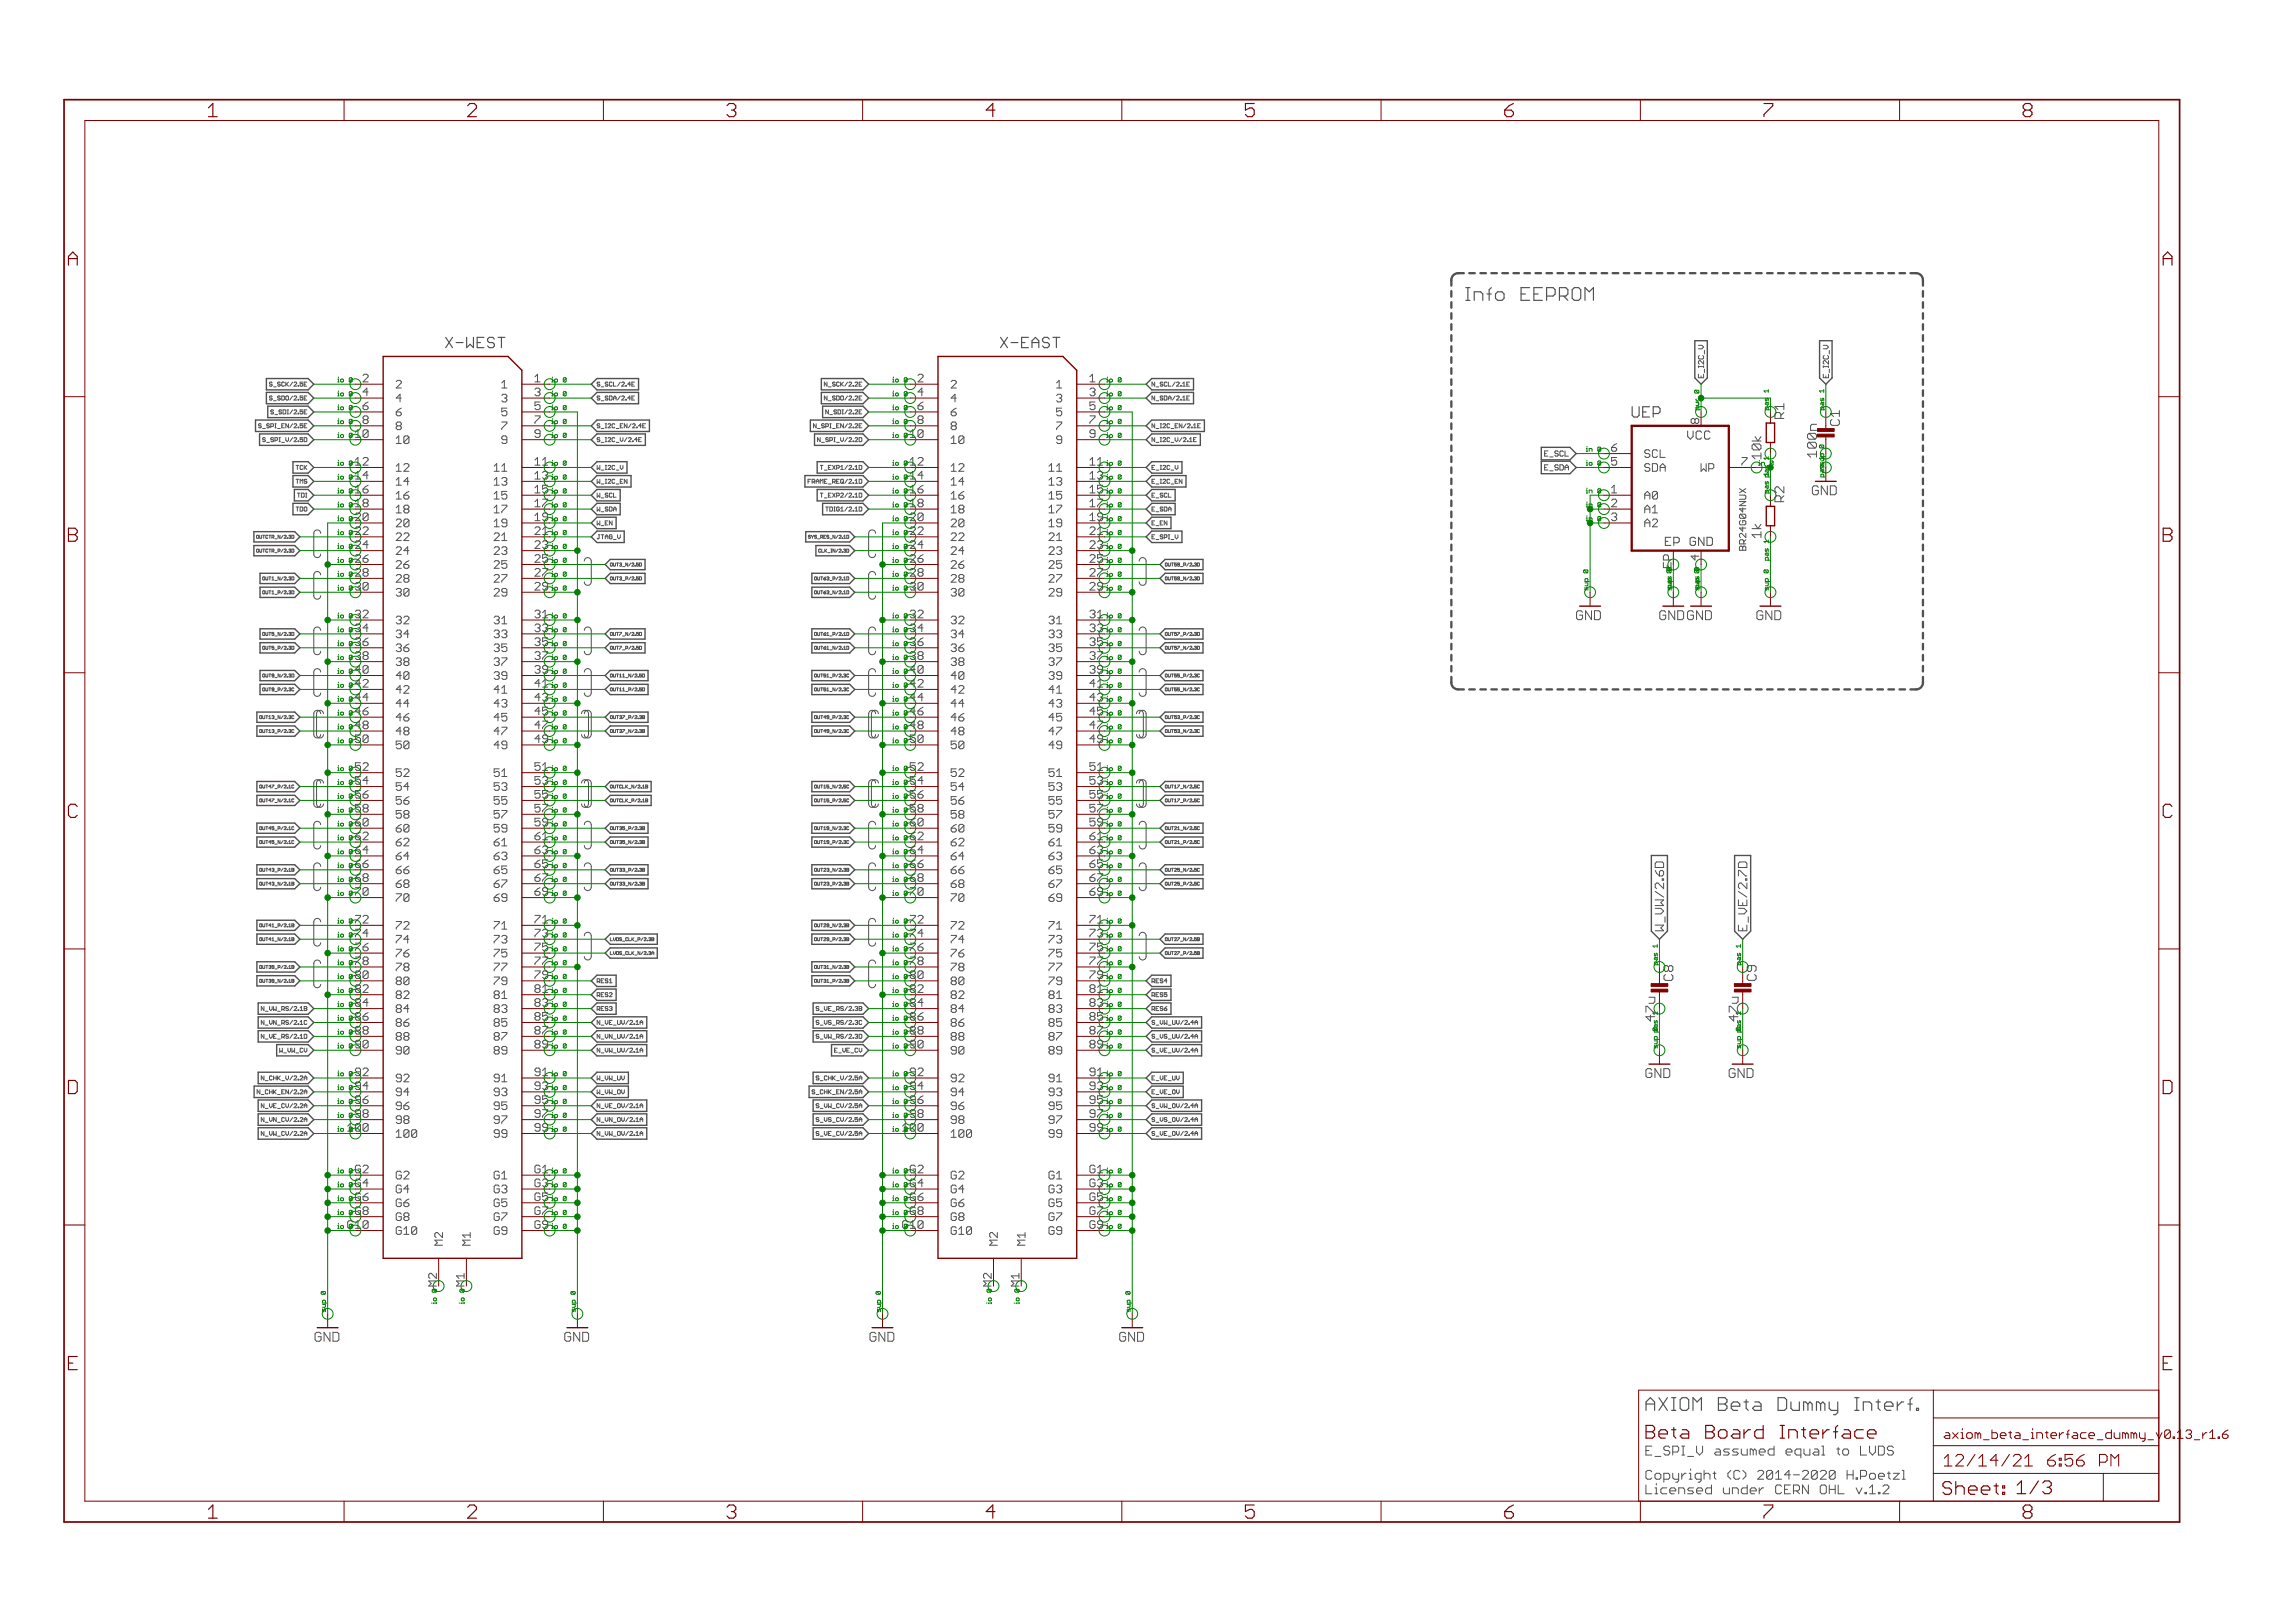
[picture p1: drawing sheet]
<svg xmlns="http://www.w3.org/2000/svg" width="420mm" height="297mm" viewBox="0 0 420 297" stroke-linecap="round" stroke-linejoin="round" font-family="sans-serif">
<defs><g id="words">
<g font-size="3.7" fill="#800000">
<text x="37.7" y="21.4">1</text>
<text x="85.1" y="21.4">2</text>
<text x="132.6" y="21.4">3</text>
<text x="180" y="21.4">4</text>
<text x="227.5" y="21.4">5</text>
<text x="275" y="21.4">6</text>
<text x="322.4" y="21.4">7</text>
<text x="369.9" y="21.4">8</text>
<text x="12" y="48.6">A</text>
<text x="395.5" y="48.6">A</text>
<text x="12" y="99.2">B</text>
<text x="395.5" y="99.2">B</text>
<text x="12" y="149.7">C</text>
<text x="395.5" y="149.7">C</text>
<text x="12" y="200.2">D</text>
<text x="395.5" y="200.2">D</text>
<text x="12" y="250.8">E</text>
<text x="395.5" y="250.8">E</text>
<text x="37.7" y="277.9">1</text>
<text x="85.1" y="277.9">2</text>
<text x="132.6" y="277.9">3</text>
<text x="180" y="277.9">4</text>
<text x="227.5" y="277.9">5</text>
<text x="275" y="277.9">6</text>
<text x="322.4" y="277.9">7</text>
<text x="369.9" y="277.9">8</text>
</g>
<g font-size="3.6" fill="#505050">
<text x="267.7" y="55.1">Info EEPROM</text>
<text x="300.7" y="258.2">AXIOM Beta Dummy Interf.</text>
</g>
<g font-size="3.6" fill="#800000">
<text x="300.7" y="263.3">Beta Board Interface</text>
<text x="355.1" y="273.6">Sheet: 1/3</text>
</g>
<g font-size="3.2" fill="#800000">
<text x="355.4" y="268.4">12/14/21</text>
<text x="372.9" y="268.4">6:56 PM</text>
</g>
<g font-size="2.9" fill="#505050">
<text x="81.8" y="63.7">X-WEST</text>
<text x="183.4" y="63.7">X-EAST</text>
<text x="298.2" y="76.4">UEP</text>
</g>
<g font-size="2.5" fill="#505050">
<text x="326.1" y="76.7" transform="rotate(-90 326.1 76.7)">R1</text>
<text x="332.1" y="83.5" transform="rotate(-90 332.1 83.5)">100n</text>
<text x="322" y="84" transform="rotate(-90 322 84)">10k</text>
<text x="322" y="98.5" transform="rotate(-90 322 98.5)">1k</text>
<text x="302.5" y="186.6" transform="rotate(-90 302.5 186.6)">47u</text>
<text x="317.8" y="186.6" transform="rotate(-90 317.8 186.6)">47u</text>
<text x="300.7" y="266.4">E_SPI_V assumed equal to LVDS</text>
<text x="300.7" y="270.8">Copyright (C) 2014-2020 H.Poetzl</text>
<text x="300.7" y="273.5">Licensed under CERN OHL v.1.2</text>
</g>
<g font-size="2.5" fill="#800000">
<text x="336.3" y="77.9" transform="rotate(-90 336.3 77.9)">C1</text>
<text x="331.2" y="90.6">GND</text>
<text x="288" y="113.5">GND</text>
<text x="303.3" y="113.5">GND GND</text>
<text x="321.1" y="113.5">GND</text>
<text x="305.8" y="179.5" transform="rotate(-90 305.8 179.5)">C8</text>
<text x="321.1" y="179.5" transform="rotate(-90 321.1 179.5)">C9</text>
<text x="300.7" y="197.3">GND</text>
<text x="316" y="197.3">GND</text>
<text x="57.5" y="245.5">GND</text>
<text x="103.2" y="245.5">GND</text>
<text x="159.1" y="245.5">GND</text>
<text x="204.8" y="245.5">GND</text>
</g>
<text font-size="2.5" fill="#008000" x="326.1" y="91.9" transform="rotate(-90 326.1 91.9)">R2</text>
<g font-size="2.3" fill="#505050">
<text x="308.4" y="80.5">VCC</text>
<text x="304.4" y="99.9">EP</text>
<text x="309.2" y="99.9">GND</text>
<text x="304.1" y="170.4" transform="rotate(-90 304.1 170.4)">W_VW/2.6D</text>
<text x="319.4" y="170.4" transform="rotate(-90 319.4 170.4)">E_VE/2.7D</text>
</g>
<g font-size="2.3" fill="#800000">
<text x="355.4" y="263.3">axiom_beta_interface_dummy_v0.1</text>
<text x="399.3" y="263.3">3_r1.6</text>
</g>
<g font-size="2.1" fill="#505050">
<text x="66" y="70">2</text>
<text x="72" y="71.1">2</text>
<text x="91.4" y="71.1">1</text>
<text x="97.4" y="70">1</text>
<text x="167.6" y="70">2</text>
<text x="173.6" y="71.1">2</text>
<text x="193" y="71.1">1</text>
<text x="199" y="70">1</text>
<text x="66" y="72.5">4</text>
<text x="66" y="75">6</text>
<text x="66" y="77.6">8</text>
<text x="72" y="73.6">4</text>
<text x="72" y="76.2">6</text>
<text x="91.4" y="73.6">3</text>
<text x="91.4" y="76.2">5</text>
<text x="97.4" y="72.5">3</text>
<text x="97.4" y="75">5</text>
<text x="97.4" y="77.6">7</text>
<text x="167.6" y="72.5">4</text>
<text x="167.6" y="75">6</text>
<text x="167.6" y="77.6">8</text>
<text x="173.6" y="73.6">4</text>
<text x="173.6" y="76.2">6</text>
<text x="193" y="73.6">3</text>
<text x="193" y="76.2">5</text>
<text x="199" y="72.5">3</text>
<text x="199" y="75">5</text>
<text x="199" y="77.6">7</text>
<text x="310.6" y="77.6" transform="rotate(-90 310.6 77.6)">8</text>
<text x="64.7" y="80.1">10</text>
<text x="72" y="78.7">8</text>
<text x="72" y="81.2">10</text>
<text x="91.4" y="78.7">7</text>
<text x="91.4" y="81.2">9</text>
<text x="97.4" y="80.1">9</text>
<text x="166.3" y="80.1">10</text>
<text x="173.6" y="78.7">8</text>
<text x="173.6" y="81.2">10</text>
<text x="193" y="78.7">7</text>
<text x="193" y="81.2">9</text>
<text x="199" y="80.1">9</text>
<text x="294.6" y="82.7">6</text>
<text x="300.5" y="83.8">SCL</text>
<text x="64.7" y="85.2">12</text>
<text x="64.7" y="87.7">14</text>
<text x="72" y="86.3">12</text>
<text x="72" y="88.8">14</text>
<text x="90.1" y="86.3">11</text>
<text x="90.1" y="88.8">13</text>
<text x="97.4" y="85.2">11</text>
<text x="97.4" y="87.7">13</text>
<text x="166.3" y="85.2">12</text>
<text x="166.3" y="87.7">14</text>
<text x="173.6" y="86.3">12</text>
<text x="173.6" y="88.8">14</text>
<text x="191.7" y="86.3">11</text>
<text x="191.7" y="88.8">13</text>
<text x="199" y="85.2">11</text>
<text x="199" y="87.7">13</text>
<text x="294.6" y="85.2">5</text>
<text x="300.5" y="86.3">SDA</text>
<text x="311.1" y="86.3">WP</text>
<text x="318.3" y="85.2">7</text>
<text x="64.7" y="90.3">16</text>
<text x="64.7" y="92.8">18</text>
<text x="64.7" y="95.4">20</text>
<text x="72" y="91.4">16</text>
<text x="72" y="93.9">18</text>
<text x="90.1" y="91.4">15</text>
<text x="90.1" y="93.9">17</text>
<text x="97.4" y="90.3">15</text>
<text x="97.4" y="92.8">17</text>
<text x="97.4" y="95.4">19</text>
<text x="166.3" y="90.3">16</text>
<text x="166.3" y="92.8">18</text>
<text x="166.3" y="95.4">20</text>
<text x="173.6" y="91.4">16</text>
<text x="173.6" y="93.9">18</text>
<text x="191.7" y="91.4">15</text>
<text x="191.7" y="93.9">17</text>
<text x="199" y="90.3">15</text>
<text x="199" y="92.8">17</text>
<text x="199" y="95.4">19</text>
<text x="294.6" y="90.3">1</text>
<text x="294.6" y="92.8">2</text>
<text x="294.6" y="95.4">3</text>
<text x="300.5" y="91.4">A0</text>
<text x="300.5" y="93.9">A1</text>
<text x="64.7" y="97.9">22</text>
<text x="64.7" y="100.4">24</text>
<text x="72" y="96.5">20</text>
<text x="72" y="99">22</text>
<text x="72" y="101.5">24</text>
<text x="90.1" y="96.5">19</text>
<text x="90.1" y="99">21</text>
<text x="90.1" y="101.5">23</text>
<text x="97.4" y="97.9">21</text>
<text x="97.4" y="100.4">23</text>
<text x="166.3" y="97.9">22</text>
<text x="166.3" y="100.4">24</text>
<text x="173.6" y="96.5">20</text>
<text x="173.6" y="99">22</text>
<text x="173.6" y="101.5">24</text>
<text x="191.7" y="96.5">19</text>
<text x="191.7" y="99">21</text>
<text x="191.7" y="101.5">23</text>
<text x="199" y="97.9">21</text>
<text x="199" y="100.4">23</text>
<text x="300.5" y="96.5">A2</text>
<text x="64.7" y="103">26</text>
<text x="64.7" y="105.5">28</text>
<text x="72" y="104.1">26</text>
<text x="72" y="106.6">28</text>
<text x="90.1" y="104.1">25</text>
<text x="90.1" y="106.6">27</text>
<text x="97.4" y="103">25</text>
<text x="97.4" y="105.5">27</text>
<text x="166.3" y="103">26</text>
<text x="166.3" y="105.5">28</text>
<text x="173.6" y="104.1">26</text>
<text x="173.6" y="106.6">28</text>
<text x="191.7" y="104.1">25</text>
<text x="191.7" y="106.6">27</text>
<text x="199" y="103">25</text>
<text x="199" y="105.5">27</text>
<text x="310.6" y="102.4" transform="rotate(-90 310.6 102.4)">4</text>
<text x="64.7" y="108">30</text>
<text x="64.7" y="113.1">32</text>
<text x="72" y="109.2">30</text>
<text x="90.1" y="109.2">29</text>
<text x="97.4" y="108">29</text>
<text x="97.4" y="113.1">31</text>
<text x="166.3" y="108">30</text>
<text x="166.3" y="113.1">32</text>
<text x="173.6" y="109.2">30</text>
<text x="191.7" y="109.2">29</text>
<text x="199" y="108">29</text>
<text x="199" y="113.1">31</text>
<text x="64.7" y="115.7">34</text>
<text x="64.7" y="118.2">36</text>
<text x="72" y="114.2">32</text>
<text x="72" y="116.8">34</text>
<text x="72" y="119.3">36</text>
<text x="90.1" y="114.2">31</text>
<text x="90.1" y="116.8">33</text>
<text x="90.1" y="119.3">35</text>
<text x="97.4" y="115.7">33</text>
<text x="97.4" y="118.2">35</text>
<text x="166.3" y="115.7">34</text>
<text x="166.3" y="118.2">36</text>
<text x="173.6" y="114.2">32</text>
<text x="173.6" y="116.8">34</text>
<text x="173.6" y="119.3">36</text>
<text x="191.7" y="114.2">31</text>
<text x="191.7" y="116.8">33</text>
<text x="191.7" y="119.3">35</text>
<text x="199" y="115.7">33</text>
<text x="199" y="118.2">35</text>
<text x="64.7" y="120.7">38</text>
<text x="64.7" y="123.3">40</text>
<text x="64.7" y="125.8">42</text>
<text x="72" y="121.9">38</text>
<text x="72" y="124.4">40</text>
<text x="90.1" y="121.9">37</text>
<text x="90.1" y="124.4">39</text>
<text x="97.4" y="120.7">37</text>
<text x="97.4" y="123.3">39</text>
<text x="97.4" y="125.8">41</text>
<text x="166.3" y="120.7">38</text>
<text x="166.3" y="123.3">40</text>
<text x="166.3" y="125.8">42</text>
<text x="173.6" y="121.9">38</text>
<text x="173.6" y="124.4">40</text>
<text x="191.7" y="121.9">37</text>
<text x="191.7" y="124.4">39</text>
<text x="199" y="120.7">37</text>
<text x="199" y="123.3">39</text>
<text x="199" y="125.8">41</text>
<text x="64.7" y="128.4">44</text>
<text x="64.7" y="130.9">46</text>
<text x="72" y="126.9">42</text>
<text x="72" y="129.5">44</text>
<text x="90.1" y="126.9">41</text>
<text x="90.1" y="129.5">43</text>
<text x="97.4" y="128.4">43</text>
<text x="97.4" y="130.9">45</text>
<text x="166.3" y="128.4">44</text>
<text x="166.3" y="130.9">46</text>
<text x="173.6" y="126.9">42</text>
<text x="173.6" y="129.5">44</text>
<text x="191.7" y="126.9">41</text>
<text x="191.7" y="129.5">43</text>
<text x="199" y="128.4">43</text>
<text x="199" y="130.9">45</text>
<text x="64.7" y="133.4">48</text>
<text x="64.7" y="136">50</text>
<text x="72" y="132">46</text>
<text x="72" y="134.6">48</text>
<text x="72" y="137.1">50</text>
<text x="90.1" y="132">45</text>
<text x="90.1" y="134.6">47</text>
<text x="90.1" y="137.1">49</text>
<text x="97.4" y="133.4">47</text>
<text x="97.4" y="136">49</text>
<text x="166.3" y="133.4">48</text>
<text x="166.3" y="136">50</text>
<text x="173.6" y="132">46</text>
<text x="173.6" y="134.6">48</text>
<text x="173.6" y="137.1">50</text>
<text x="191.7" y="132">45</text>
<text x="191.7" y="134.6">47</text>
<text x="191.7" y="137.1">49</text>
<text x="199" y="133.4">47</text>
<text x="199" y="136">49</text>
<text x="64.7" y="141.1">52</text>
<text x="64.7" y="143.6">54</text>
<text x="72" y="142.2">52</text>
<text x="90.1" y="142.2">51</text>
<text x="97.4" y="141.1">51</text>
<text x="97.4" y="143.6">53</text>
<text x="166.3" y="141.1">52</text>
<text x="166.3" y="143.6">54</text>
<text x="173.6" y="142.2">52</text>
<text x="191.7" y="142.2">51</text>
<text x="199" y="141.1">51</text>
<text x="199" y="143.6">53</text>
<text x="64.7" y="146.1">56</text>
<text x="64.7" y="148.7">58</text>
<text x="72" y="144.7">54</text>
<text x="72" y="147.3">56</text>
<text x="72" y="149.8">58</text>
<text x="90.1" y="144.7">53</text>
<text x="90.1" y="147.3">55</text>
<text x="90.1" y="149.8">57</text>
<text x="97.4" y="146.1">55</text>
<text x="97.4" y="148.7">57</text>
<text x="166.3" y="146.1">56</text>
<text x="166.3" y="148.7">58</text>
<text x="173.6" y="144.7">54</text>
<text x="173.6" y="147.3">56</text>
<text x="173.6" y="149.8">58</text>
<text x="191.7" y="144.7">53</text>
<text x="191.7" y="147.3">55</text>
<text x="191.7" y="149.8">57</text>
<text x="199" y="146.1">55</text>
<text x="199" y="148.7">57</text>
<text x="64.7" y="151.2">60</text>
<text x="64.7" y="153.8">62</text>
<text x="72" y="152.3">60</text>
<text x="72" y="154.9">62</text>
<text x="90.1" y="152.3">59</text>
<text x="90.1" y="154.9">61</text>
<text x="97.4" y="151.2">59</text>
<text x="97.4" y="153.8">61</text>
<text x="166.3" y="151.2">60</text>
<text x="166.3" y="153.8">62</text>
<text x="173.6" y="152.3">60</text>
<text x="173.6" y="154.9">62</text>
<text x="191.7" y="152.3">59</text>
<text x="191.7" y="154.9">61</text>
<text x="199" y="151.2">59</text>
<text x="199" y="153.8">61</text>
<text x="64.7" y="156.3">64</text>
<text x="64.7" y="158.8">66</text>
<text x="64.7" y="161.4">68</text>
<text x="72" y="157.4">64</text>
<text x="72" y="160">66</text>
<text x="90.1" y="157.4">63</text>
<text x="90.1" y="160">65</text>
<text x="97.4" y="156.3">63</text>
<text x="97.4" y="158.8">65</text>
<text x="97.4" y="161.4">67</text>
<text x="166.3" y="156.3">64</text>
<text x="166.3" y="158.8">66</text>
<text x="166.3" y="161.4">68</text>
<text x="173.6" y="157.4">64</text>
<text x="173.6" y="160">66</text>
<text x="191.7" y="157.4">63</text>
<text x="191.7" y="160">65</text>
<text x="199" y="156.3">63</text>
<text x="199" y="158.8">65</text>
<text x="199" y="161.4">67</text>
<text x="64.7" y="163.9">70</text>
<text x="72" y="162.5">68</text>
<text x="72" y="165">70</text>
<text x="90.1" y="162.5">67</text>
<text x="90.1" y="165">69</text>
<text x="97.4" y="163.9">69</text>
<text x="166.3" y="163.9">70</text>
<text x="173.6" y="162.5">68</text>
<text x="173.6" y="165">70</text>
<text x="191.7" y="162.5">67</text>
<text x="191.7" y="165">69</text>
<text x="199" y="163.9">69</text>
<text x="64.7" y="169">72</text>
<text x="64.7" y="171.5">74</text>
<text x="72" y="170.1">72</text>
<text x="72" y="172.7">74</text>
<text x="90.1" y="170.1">71</text>
<text x="90.1" y="172.7">73</text>
<text x="97.4" y="169">71</text>
<text x="97.4" y="171.5">73</text>
<text x="166.3" y="169">72</text>
<text x="166.3" y="171.5">74</text>
<text x="173.6" y="170.1">72</text>
<text x="173.6" y="172.7">74</text>
<text x="191.7" y="170.1">71</text>
<text x="191.7" y="172.7">73</text>
<text x="199" y="169">71</text>
<text x="199" y="171.5">73</text>
<text x="64.7" y="174.1">76</text>
<text x="64.7" y="176.6">78</text>
<text x="64.7" y="179.2">80</text>
<text x="72" y="175.2">76</text>
<text x="72" y="177.7">78</text>
<text x="90.1" y="175.2">75</text>
<text x="90.1" y="177.7">77</text>
<text x="97.4" y="174.1">75</text>
<text x="97.4" y="176.6">77</text>
<text x="97.4" y="179.2">79</text>
<text x="166.3" y="174.1">76</text>
<text x="166.3" y="176.6">78</text>
<text x="166.3" y="179.2">80</text>
<text x="173.6" y="175.2">76</text>
<text x="173.6" y="177.7">78</text>
<text x="191.7" y="175.2">75</text>
<text x="191.7" y="177.7">77</text>
<text x="199" y="174.1">75</text>
<text x="199" y="176.6">77</text>
<text x="199" y="179.2">79</text>
<text x="64.7" y="181.7">82</text>
<text x="64.7" y="184.2">84</text>
<text x="72" y="180.3">80</text>
<text x="72" y="182.8">82</text>
<text x="72" y="185.4">84</text>
<text x="90.1" y="180.3">79</text>
<text x="90.1" y="182.8">81</text>
<text x="90.1" y="185.4">83</text>
<text x="97.4" y="181.7">81</text>
<text x="97.4" y="184.2">83</text>
<text x="166.3" y="181.7">82</text>
<text x="166.3" y="184.2">84</text>
<text x="173.6" y="180.3">80</text>
<text x="173.6" y="182.8">82</text>
<text x="173.6" y="185.4">84</text>
<text x="191.7" y="180.3">79</text>
<text x="191.7" y="182.8">81</text>
<text x="191.7" y="185.4">83</text>
<text x="199" y="181.7">81</text>
<text x="199" y="184.2">83</text>
<text x="64.7" y="186.8">86</text>
<text x="64.7" y="189.3">88</text>
<text x="64.7" y="191.9">90</text>
<text x="72" y="187.9">86</text>
<text x="72" y="190.4">88</text>
<text x="90.1" y="187.9">85</text>
<text x="90.1" y="190.4">87</text>
<text x="97.4" y="186.8">85</text>
<text x="97.4" y="189.3">87</text>
<text x="97.4" y="191.9">89</text>
<text x="166.3" y="186.8">86</text>
<text x="166.3" y="189.3">88</text>
<text x="166.3" y="191.9">90</text>
<text x="173.6" y="187.9">86</text>
<text x="173.6" y="190.4">88</text>
<text x="191.7" y="187.9">85</text>
<text x="191.7" y="190.4">87</text>
<text x="199" y="186.8">85</text>
<text x="199" y="189.3">87</text>
<text x="199" y="191.9">89</text>
<text x="64.7" y="196.9">92</text>
<text x="72" y="193">90</text>
<text x="90.1" y="193">89</text>
<text x="97.4" y="196.9">91</text>
<text x="166.3" y="196.9">92</text>
<text x="173.6" y="193">90</text>
<text x="191.7" y="193">89</text>
<text x="199" y="196.9">91</text>
<text x="64.7" y="199.5">94</text>
<text x="64.7" y="202">96</text>
<text x="72" y="198">92</text>
<text x="72" y="200.6">94</text>
<text x="72" y="203.1">96</text>
<text x="90.1" y="198">91</text>
<text x="90.1" y="200.6">93</text>
<text x="90.1" y="203.1">95</text>
<text x="97.4" y="199.5">93</text>
<text x="97.4" y="202">95</text>
<text x="166.3" y="199.5">94</text>
<text x="166.3" y="202">96</text>
<text x="173.6" y="198">92</text>
<text x="173.6" y="200.6">94</text>
<text x="173.6" y="203.1">96</text>
<text x="191.7" y="198">91</text>
<text x="191.7" y="200.6">93</text>
<text x="191.7" y="203.1">95</text>
<text x="199" y="199.5">93</text>
<text x="199" y="202">95</text>
<text x="63.4" y="207.1">100</text>
<text x="64.7" y="204.6">98</text>
<text x="72" y="205.7">98</text>
<text x="72" y="208.2">100</text>
<text x="90.1" y="205.7">97</text>
<text x="90.1" y="208.2">99</text>
<text x="97.4" y="204.6">97</text>
<text x="97.4" y="207.1">99</text>
<text x="165" y="207.1">100</text>
<text x="166.3" y="204.6">98</text>
<text x="173.6" y="205.7">98</text>
<text x="173.6" y="208.2">100</text>
<text x="191.7" y="205.7">97</text>
<text x="191.7" y="208.2">99</text>
<text x="199" y="204.6">97</text>
<text x="199" y="207.1">99</text>
<text x="64.7" y="214.7">G2</text>
<text x="72" y="215.8">G2</text>
<text x="90.1" y="215.8">G1</text>
<text x="97.4" y="214.7">G1</text>
<text x="166.3" y="214.7">G2</text>
<text x="173.6" y="215.8">G2</text>
<text x="191.7" y="215.8">G1</text>
<text x="199" y="214.7">G1</text>
<text x="64.7" y="217.2">G4</text>
<text x="64.7" y="219.8">G6</text>
<text x="72" y="218.4">G4</text>
<text x="72" y="220.9">G6</text>
<text x="90.1" y="218.4">G3</text>
<text x="90.1" y="220.9">G5</text>
<text x="97.4" y="217.2">G3</text>
<text x="97.4" y="219.8">G5</text>
<text x="166.3" y="217.2">G4</text>
<text x="166.3" y="219.8">G6</text>
<text x="173.6" y="218.4">G4</text>
<text x="173.6" y="220.9">G6</text>
<text x="191.7" y="218.4">G3</text>
<text x="191.7" y="220.9">G5</text>
<text x="199" y="217.2">G3</text>
<text x="199" y="219.8">G5</text>
<text x="63.4" y="224.9">G10</text>
<text x="64.7" y="222.3">G8</text>
<text x="72" y="223.4">G8</text>
<text x="72" y="226">G10</text>
<text x="80.6" y="228" transform="rotate(-90 80.6 228)">M2</text>
<text x="85.6" y="228" transform="rotate(-90 85.6 228)">M1</text>
<text x="90.1" y="223.4">G7</text>
<text x="90.1" y="226">G9</text>
<text x="97.4" y="222.3">G7</text>
<text x="97.4" y="224.9">G9</text>
<text x="165" y="224.9">G10</text>
<text x="166.3" y="222.3">G8</text>
<text x="173.6" y="223.4">G8</text>
<text x="173.6" y="226">G10</text>
<text x="182.1" y="228" transform="rotate(-90 182.1 228)">M2</text>
<text x="187.2" y="228" transform="rotate(-90 187.2 228)">M1</text>
<text x="191.7" y="223.4">G7</text>
<text x="191.7" y="226">G9</text>
<text x="199" y="222.3">G7</text>
<text x="199" y="224.9">G9</text>
<text x="79.4" y="235.2" transform="rotate(-90 79.4 235.2)">M2</text>
<text x="84.5" y="235.2" transform="rotate(-90 84.5 235.2)">M1</text>
<text x="181" y="235.2" transform="rotate(-90 181 235.2)">M2</text>
<text x="186.1" y="235.2" transform="rotate(-90 186.1 235.2)">M1</text>
</g>
<text font-size="2.1" fill="#008000" x="305.5" y="103.7" transform="rotate(-90 305.5 103.7)">EP</text>
<text font-size="1.8" fill="#505050" x="319.2" y="100.8" transform="rotate(-90 319.2 100.8)">BR24G04NUX</text>
<g font-size="1.4" fill="#505050">
<text x="311.4" y="69.2" transform="rotate(-90 311.4 69.2)">E_I2C_V</text>
<text x="334.3" y="69.2" transform="rotate(-90 334.3 69.2)">E_I2C_V</text>
<text x="282.7" y="83.5">E_SCL</text>
<text x="282.7" y="86.1">E_SDA</text>
</g>
<g font-size="1.2" fill="#008000">
<text x="61.3" y="70">io 0</text>
<text x="100.5" y="70">io 0</text>
<text x="162.9" y="70">io 0</text>
<text x="202.1" y="70">io 0</text>
<text x="61.3" y="72.5">io 0</text>
<text x="61.3" y="75">io 0</text>
<text x="61.3" y="77.6">io 0</text>
<text x="100.5" y="72.5">io 0</text>
<text x="100.5" y="75">io 0</text>
<text x="100.5" y="77.6">io 0</text>
<text x="162.9" y="72.5">io 0</text>
<text x="162.9" y="75">io 0</text>
<text x="162.9" y="77.6">io 0</text>
<text x="202.1" y="72.5">io 0</text>
<text x="202.1" y="75">io 0</text>
<text x="202.1" y="77.6">io 0</text>
<text x="310.6" y="75" transform="rotate(-90 310.6 75)">pwr 0</text>
<text x="323.2" y="75" transform="rotate(-90 323.2 75)">pas</text>
<text x="323.2" y="72.2" transform="rotate(-90 323.2 72.2)">1</text>
<text x="333.4" y="75" transform="rotate(-90 333.4 75)">pas 1</text>
<text x="61.3" y="80.1">io 0</text>
<text x="100.5" y="80.1">io 0</text>
<text x="162.9" y="80.1">io 0</text>
<text x="202.1" y="80.1">io 0</text>
<text x="289.9" y="82.7">in 0</text>
<text x="61.3" y="85.2">io 0</text>
<text x="61.3" y="87.7">io 0</text>
<text x="100.5" y="85.2">io 0</text>
<text x="100.5" y="87.7">io 0</text>
<text x="162.9" y="85.2">io 0</text>
<text x="162.9" y="87.7">io 0</text>
<text x="202.1" y="85.2">io 0</text>
<text x="202.1" y="87.7">io 0</text>
<text x="289.9" y="85.2">io 0</text>
<text x="321.4" y="85.2">in 0</text>
<text x="323.2" y="85.5" transform="rotate(-90 323.2 85.5)">s 1</text>
<text x="333.4" y="87" transform="rotate(-90 333.4 87)">pas u1p 0</text>
<text x="61.3" y="90.3">io 0</text>
<text x="61.3" y="92.8">io 0</text>
<text x="61.3" y="95.4">io 0</text>
<text x="100.5" y="90.3">io 0</text>
<text x="100.5" y="92.8">io 0</text>
<text x="100.5" y="95.4">io 0</text>
<text x="162.9" y="90.3">io 0</text>
<text x="162.9" y="92.8">io 0</text>
<text x="162.9" y="95.4">io 0</text>
<text x="202.1" y="90.3">io 0</text>
<text x="202.1" y="92.8">io 0</text>
<text x="202.1" y="95.4">io 0</text>
<text x="289.9" y="90.3">in 0</text>
<text x="289.9" y="92.8">in</text>
<text x="289.9" y="95.4">in</text>
<text x="292.1" y="92.8">0</text>
<text x="292.1" y="95.4">0</text>
<text x="323.2" y="90.3" transform="rotate(-90 323.2 90.3)">pas 1pa</text>
<text x="61.3" y="97.9">io 0</text>
<text x="61.3" y="100.4">io 0</text>
<text x="100.5" y="97.9">io 0</text>
<text x="100.5" y="100.4">io 0</text>
<text x="162.9" y="97.9">io 0</text>
<text x="162.9" y="100.4">io 0</text>
<text x="202.1" y="97.9">io 0</text>
<text x="202.1" y="100.4">io 0</text>
<text x="61.3" y="103">io 0</text>
<text x="61.3" y="105.5">io 0</text>
<text x="100.5" y="103">io 0</text>
<text x="100.5" y="105.5">io 0</text>
<text x="162.9" y="103">io 0</text>
<text x="162.9" y="105.5">io 0</text>
<text x="202.1" y="103">io 0</text>
<text x="202.1" y="105.5">io 0</text>
<text x="305.5" y="107.3" transform="rotate(-90 305.5 107.3)">pas00</text>
<text x="310.6" y="107.3" transform="rotate(-90 310.6 107.3)">pas00</text>
<text x="323.2" y="102.2" transform="rotate(-90 323.2 102.2)">pas 1</text>
<text x="61.3" y="108">io 0</text>
<text x="61.3" y="113.1">io 0</text>
<text x="100.5" y="108">io 0</text>
<text x="100.5" y="113.1">io 0</text>
<text x="162.9" y="108">io 0</text>
<text x="162.9" y="113.1">io 0</text>
<text x="202.1" y="108">io 0</text>
<text x="202.1" y="113.1">io 0</text>
<text x="290.2" y="108" transform="rotate(-90 290.2 108)">sup 0</text>
<text x="305.5" y="108" transform="rotate(-90 305.5 108)">sup</text>
<text x="310.6" y="108" transform="rotate(-90 310.6 108)">sup</text>
<text x="323.2" y="108" transform="rotate(-90 323.2 108)">sup 0</text>
<text x="61.3" y="115.7">io 0</text>
<text x="61.3" y="118.2">io 0</text>
<text x="100.5" y="115.7">io 0</text>
<text x="100.5" y="118.2">io 0</text>
<text x="162.9" y="115.7">io 0</text>
<text x="162.9" y="118.2">io 0</text>
<text x="202.1" y="115.7">io 0</text>
<text x="202.1" y="118.2">io 0</text>
<text x="61.3" y="120.7">io 0</text>
<text x="61.3" y="123.3">io 0</text>
<text x="61.3" y="125.8">io 0</text>
<text x="100.5" y="120.7">io 0</text>
<text x="100.5" y="123.3">io 0</text>
<text x="100.5" y="125.8">io 0</text>
<text x="162.9" y="120.7">io 0</text>
<text x="162.9" y="123.3">io 0</text>
<text x="162.9" y="125.8">io 0</text>
<text x="202.1" y="120.7">io 0</text>
<text x="202.1" y="123.3">io 0</text>
<text x="202.1" y="125.8">io 0</text>
<text x="61.3" y="128.4">io 0</text>
<text x="61.3" y="130.9">io 0</text>
<text x="100.5" y="128.4">io 0</text>
<text x="100.5" y="130.9">io 0</text>
<text x="162.9" y="128.4">io 0</text>
<text x="162.9" y="130.9">io 0</text>
<text x="202.1" y="128.4">io 0</text>
<text x="202.1" y="130.9">io 0</text>
<text x="61.3" y="133.4">io 0</text>
<text x="61.3" y="136">io 0</text>
<text x="100.5" y="133.4">io 0</text>
<text x="100.5" y="136">io 0</text>
<text x="162.9" y="133.4">io 0</text>
<text x="162.9" y="136">io 0</text>
<text x="202.1" y="133.4">io 0</text>
<text x="202.1" y="136">io 0</text>
<text x="61.3" y="141.1">io 0</text>
<text x="61.3" y="143.6">io 0</text>
<text x="100.5" y="141.1">io 0</text>
<text x="100.5" y="143.6">io 0</text>
<text x="162.9" y="141.1">io 0</text>
<text x="162.9" y="143.6">io 0</text>
<text x="202.1" y="141.1">io 0</text>
<text x="202.1" y="143.6">io 0</text>
<text x="61.3" y="146.1">io 0</text>
<text x="61.3" y="148.7">io 0</text>
<text x="100.5" y="146.1">io 0</text>
<text x="100.5" y="148.7">io 0</text>
<text x="162.9" y="146.1">io 0</text>
<text x="162.9" y="148.7">io 0</text>
<text x="202.1" y="146.1">io 0</text>
<text x="202.1" y="148.7">io 0</text>
<text x="61.3" y="151.2">io 0</text>
<text x="61.3" y="153.8">io 0</text>
<text x="100.5" y="151.2">io 0</text>
<text x="100.5" y="153.8">io 0</text>
<text x="162.9" y="151.2">io 0</text>
<text x="162.9" y="153.8">io 0</text>
<text x="202.1" y="151.2">io 0</text>
<text x="202.1" y="153.8">io 0</text>
<text x="61.3" y="156.3">io 0</text>
<text x="61.3" y="158.8">io 0</text>
<text x="61.3" y="161.4">io 0</text>
<text x="100.5" y="156.3">io 0</text>
<text x="100.5" y="158.8">io 0</text>
<text x="100.5" y="161.4">io 0</text>
<text x="162.9" y="156.3">io 0</text>
<text x="162.9" y="158.8">io 0</text>
<text x="162.9" y="161.4">io 0</text>
<text x="202.1" y="156.3">io 0</text>
<text x="202.1" y="158.8">io 0</text>
<text x="202.1" y="161.4">io 0</text>
<text x="61.3" y="163.9">io 0</text>
<text x="100.5" y="163.9">io 0</text>
<text x="162.9" y="163.9">io 0</text>
<text x="202.1" y="163.9">io 0</text>
<text x="61.3" y="169">io 0</text>
<text x="61.3" y="171.5">io 0</text>
<text x="100.5" y="169">io 0</text>
<text x="100.5" y="171.5">io 0</text>
<text x="162.9" y="169">io 0</text>
<text x="162.9" y="171.5">io 0</text>
<text x="202.1" y="169">io 0</text>
<text x="202.1" y="171.5">io 0</text>
<text x="61.3" y="174.1">io 0</text>
<text x="61.3" y="176.6">io 0</text>
<text x="61.3" y="179.2">io 0</text>
<text x="100.5" y="174.1">io 0</text>
<text x="100.5" y="176.6">io 0</text>
<text x="100.5" y="179.2">io 0</text>
<text x="162.9" y="174.1">io 0</text>
<text x="162.9" y="176.6">io 0</text>
<text x="162.9" y="179.2">io 0</text>
<text x="202.1" y="174.1">io 0</text>
<text x="202.1" y="176.6">io 0</text>
<text x="202.1" y="179.2">io 0</text>
<text x="302.9" y="176.6" transform="rotate(-90 302.9 176.6)">pas 1</text>
<text x="318.2" y="176.6" transform="rotate(-90 318.2 176.6)">pas 1</text>
<text x="61.3" y="181.7">io 0</text>
<text x="61.3" y="184.2">io 0</text>
<text x="100.5" y="181.7">io 0</text>
<text x="100.5" y="184.2">io 0</text>
<text x="162.9" y="181.7">io 0</text>
<text x="162.9" y="184.2">io 0</text>
<text x="202.1" y="181.7">io 0</text>
<text x="202.1" y="184.2">io 0</text>
<text x="61.3" y="186.8">io 0</text>
<text x="61.3" y="189.3">io 0</text>
<text x="61.3" y="191.9">io 0</text>
<text x="100.5" y="186.8">io 0</text>
<text x="100.5" y="189.3">io 0</text>
<text x="100.5" y="191.9">io 0</text>
<text x="162.9" y="186.8">io 0</text>
<text x="162.9" y="189.3">io 0</text>
<text x="162.9" y="191.9">io 0</text>
<text x="202.1" y="186.8">io 0</text>
<text x="202.1" y="189.3">io 0</text>
<text x="202.1" y="191.9">io 0</text>
<text x="302.9" y="191.9" transform="rotate(-90 302.9 191.9)">sup 0pas 1</text>
<text x="318.2" y="191.9" transform="rotate(-90 318.2 191.9)">sup 0pas 1</text>
<text x="61.3" y="196.9">io 0</text>
<text x="100.5" y="196.9">io 0</text>
<text x="162.9" y="196.9">io 0</text>
<text x="202.1" y="196.9">io 0</text>
<text x="61.3" y="199.5">io 0</text>
<text x="61.3" y="202">io 0</text>
<text x="100.5" y="199.5">io 0</text>
<text x="100.5" y="202">io 0</text>
<text x="162.9" y="199.5">io 0</text>
<text x="162.9" y="202">io 0</text>
<text x="202.1" y="199.5">io 0</text>
<text x="202.1" y="202">io 0</text>
<text x="61.3" y="204.6">io 0</text>
<text x="61.3" y="207.1">io 0</text>
<text x="100.5" y="204.6">io 0</text>
<text x="100.5" y="207.1">io 0</text>
<text x="162.9" y="204.6">io 0</text>
<text x="162.9" y="207.1">io 0</text>
<text x="202.1" y="204.6">io 0</text>
<text x="202.1" y="207.1">io 0</text>
<text x="61.3" y="214.7">io 0</text>
<text x="100.5" y="214.7">io 0</text>
<text x="162.9" y="214.7">io 0</text>
<text x="202.1" y="214.7">io 0</text>
<text x="61.3" y="217.2">io 0</text>
<text x="61.3" y="219.8">io 0</text>
<text x="100.5" y="217.2">io 0</text>
<text x="100.5" y="219.8">io 0</text>
<text x="162.9" y="217.2">io 0</text>
<text x="162.9" y="219.8">io 0</text>
<text x="202.1" y="217.2">io 0</text>
<text x="202.1" y="219.8">io 0</text>
<text x="61.3" y="222.3">io 0</text>
<text x="61.3" y="224.9">io 0</text>
<text x="100.5" y="222.3">io 0</text>
<text x="100.5" y="224.9">io 0</text>
<text x="162.9" y="222.3">io 0</text>
<text x="162.9" y="224.9">io 0</text>
<text x="202.1" y="222.3">io 0</text>
<text x="202.1" y="224.9">io 0</text>
<text x="79.4" y="238.6" transform="rotate(-90 79.4 238.6)">io 0</text>
<text x="84.5" y="238.6" transform="rotate(-90 84.5 238.6)">io 0</text>
<text x="181" y="238.6" transform="rotate(-90 181 238.6)">io 0</text>
<text x="186.1" y="238.6" transform="rotate(-90 186.1 238.6)">io 0</text>
<text x="59.1" y="240.1" transform="rotate(-90 59.1 240.1)">sup 0</text>
<text x="104.8" y="240.1" transform="rotate(-90 104.8 240.1)">sup 0</text>
<text x="160.7" y="240.1" transform="rotate(-90 160.7 240.1)">sup 0</text>
<text x="206.4" y="240.1" transform="rotate(-90 206.4 240.1)">sup 0</text>
</g>
<g font-size="1.1" fill="#505050">
<text x="48.9" y="70.7">S_SCK/2.5E</text>
<text x="108.8" y="70.7">S_SCL/2.4E</text>
<text x="150.5" y="70.7">N_SCK/2.2E</text>
<text x="210.4" y="70.7">N_SCL/2.1E</text>
<text x="48.9" y="75.8">S_SDI/2.5E</text>
<text x="48.9" y="73.3">S_SDO/2.5E</text>
<text x="108.8" y="73.2">S_SDA/2.4E</text>
<text x="150.5" y="73.3">N_SDO/2.2E</text>
<text x="150.5" y="75.8">N_SDI/2.2E</text>
<text x="210.4" y="73.2">N_SDA/2.1E</text>
<text x="46.8" y="78.3">S_SPI_EN/2.5E</text>
<text x="47.5" y="80.9">S_SPI_V/2.5D</text>
<text x="108.8" y="80.9">S_I2C_V/2.4E</text>
<text x="108.8" y="78.3">S_I2C_EN/2.4E</text>
<text x="148.4" y="78.3">N_SPI_EN/2.2E</text>
<text x="149.1" y="80.9">N_SPI_V/2.2D</text>
<text x="210.4" y="80.9">N_I2C_V/2.1E</text>
<text x="210.4" y="78.3">N_I2C_EN/2.1E</text>
<text x="53.8" y="86">TCK</text>
<text x="53.8" y="88.5">TMS</text>
<text x="108.8" y="85.9">W_I2C_V</text>
<text x="108.8" y="88.5">W_I2C_EN</text>
<text x="147.7" y="88.5">FRAME_REQ/2.1D</text>
<text x="149.8" y="86">T_EXP1/2.1D</text>
<text x="210.4" y="85.9">E_I2C_V</text>
<text x="210.4" y="88.5">E_I2C_EN</text>
<text x="53.8" y="91">TDI</text>
<text x="53.8" y="93.6">TDO</text>
<text x="108.8" y="91">W_SCL</text>
<text x="108.8" y="93.6">W_SDA</text>
<text x="149.8" y="91">T_EXP2/2.1D</text>
<text x="150.5" y="93.6">TDIG1/2.1D</text>
<text x="210.4" y="93.6">E_SDA</text>
<text x="210.4" y="91">E_SCL</text>
<text x="108.8" y="98.6">JTAG_V</text>
<text x="108.8" y="96.1">W_EN</text>
<text x="210.4" y="98.6">E_SPI_V</text>
<text x="210.4" y="96.1">E_EN</text>
<text x="108.8" y="179.9">RES1</text>
<text x="210.4" y="179.9">RES4</text>
<text x="47.5" y="185">N_VW_RS/2.1B</text>
<text x="108.8" y="182.4">RES2</text>
<text x="108.8" y="185">RES3</text>
<text x="149.1" y="185">S_VE_RS/2.3B</text>
<text x="210.4" y="182.4">RES5</text>
<text x="210.4" y="185">RES6</text>
<text x="47.5" y="190.1">N_VE_RS/2.1D</text>
<text x="47.5" y="187.5">N_VN_RS/2.1C</text>
<text x="108.8" y="190.1">N_VN_UV/2.1A</text>
<text x="108.8" y="187.5">N_VE_UV/2.1A</text>
<text x="149.1" y="190.1">S_VW_RS/2.3D</text>
<text x="149.1" y="187.5">S_VS_RS/2.3C</text>
<text x="210.4" y="190.1">S_VS_UV/2.4A</text>
<text x="210.4" y="187.5">S_VW_UV/2.4A</text>
<text x="47.5" y="197.7">N_CHK_V/2.2A</text>
<text x="51" y="192.6">W_VW_CV</text>
<text x="108.8" y="192.6">N_VW_UV/2.1A</text>
<text x="108.8" y="197.7">W_VW_UV</text>
<text x="149.1" y="197.7">S_CHK_V/2.5A</text>
<text x="152.6" y="192.6">E_VE_CV</text>
<text x="210.4" y="192.6">S_VE_UV/2.4A</text>
<text x="210.4" y="197.7">E_VE_UV</text>
<text x="46.8" y="200.2">N_CHK_EN/2.2A</text>
<text x="47.5" y="202.8">N_VE_CV/2.2A</text>
<text x="108.8" y="202.8">N_VE_OV/2.1A</text>
<text x="108.8" y="200.2">W_VW_OV</text>
<text x="148.4" y="200.2">S_CHK_EN/2.5A</text>
<text x="149.1" y="202.8">S_VW_CV/2.5A</text>
<text x="210.4" y="202.8">S_VW_OV/2.4A</text>
<text x="210.4" y="200.2">E_VE_OV</text>
<text x="47.5" y="207.9">N_VW_CV/2.2A</text>
<text x="47.5" y="205.3">N_VN_CV/2.2A</text>
<text x="108.8" y="207.8">N_VW_OV/2.1A</text>
<text x="108.8" y="205.3">N_VN_OV/2.1A</text>
<text x="149.1" y="207.9">S_VE_CV/2.5A</text>
<text x="149.1" y="205.3">S_VS_CV/2.5A</text>
<text x="210.4" y="207.8">S_VE_OV/2.4A</text>
<text x="210.4" y="205.3">S_VS_OV/2.4A</text>
</g>
<g font-size=".8" fill="#505050">
<text x="46.8" y="98.5">OUTCTR_N/2.3D</text>
<text x="46.8" y="101.1">OUTCTR_P/2.3D</text>
<text x="147.9" y="98.5">SYS_RES_N/2.1D</text>
<text x="149.5" y="101.1">CLK_IN/2.3D</text>
<text x="47.9" y="106.2">OUT1_N/2.3D</text>
<text x="111.2" y="103.6">OUT3_N/2.5D</text>
<text x="111.2" y="106.2">OUT3_P/2.5D</text>
<text x="148.9" y="106.2">OUT63_P/2.1D</text>
<text x="212.8" y="103.6">OUT59_P/2.3D</text>
<text x="212.8" y="106.2">OUT59_N/2.3D</text>
<text x="47.9" y="108.7">OUT1_P/2.3D</text>
<text x="148.9" y="108.7">OUT63_N/2.1D</text>
<text x="47.9" y="118.9">OUT5_P/2.3D</text>
<text x="47.9" y="116.3">OUT5_N/2.3D</text>
<text x="111.2" y="116.3">OUT7_N/2.5D</text>
<text x="111.2" y="118.9">OUT7_P/2.5D</text>
<text x="148.9" y="118.9">OUT61_N/2.1D</text>
<text x="148.9" y="116.3">OUT61_P/2.1D</text>
<text x="212.8" y="116.3">OUT57_P/2.3D</text>
<text x="212.8" y="118.9">OUT57_N/2.3D</text>
<text x="47.9" y="123.9">OUT9_N/2.3D</text>
<text x="111.2" y="123.9">OUT11_N/2.5D</text>
<text x="148.9" y="123.9">OUT51_P/2.3C</text>
<text x="212.8" y="123.9">OUT55_P/2.3C</text>
<text x="47.4" y="131.6">OUT13_N/2.3C</text>
<text x="47.9" y="126.5">OUT9_P/2.3C</text>
<text x="111.2" y="126.5">OUT11_P/2.5D</text>
<text x="111.2" y="131.6">OUT37_P/2.3B</text>
<text x="148.9" y="126.5">OUT51_N/2.3C</text>
<text x="148.9" y="131.6">OUT49_P/2.3C</text>
<text x="212.8" y="126.5">OUT55_N/2.3C</text>
<text x="212.8" y="131.6">OUT53_P/2.3C</text>
<text x="47.4" y="134.1">OUT13_P/2.3C</text>
<text x="111.2" y="134.1">OUT37_N/2.3B</text>
<text x="148.9" y="134.1">OUT49_N/2.3C</text>
<text x="212.8" y="134.1">OUT53_N/2.3C</text>
<text x="47.4" y="146.8">OUT47_N/2.1C</text>
<text x="47.4" y="144.3">OUT47_P/2.1C</text>
<text x="111.2" y="146.8">OUTCLK_P/2.1B</text>
<text x="111.2" y="144.3">OUTCLK_N/2.1B</text>
<text x="148.9" y="146.8">OUT15_P/2.5C</text>
<text x="148.9" y="144.3">OUT15_N/2.5C</text>
<text x="212.8" y="146.8">OUT17_P/2.5C</text>
<text x="212.8" y="144.3">OUT17_N/2.5C</text>
<text x="47.4" y="154.4">OUT45_N/2.1C</text>
<text x="47.4" y="151.9">OUT45_P/2.1C</text>
<text x="111.2" y="151.9">OUT35_P/2.3B</text>
<text x="111.2" y="154.4">OUT35_N/2.3B</text>
<text x="148.9" y="154.4">OUT19_P/2.3C</text>
<text x="148.9" y="151.9">OUT19_N/2.3C</text>
<text x="212.8" y="151.9">OUT21_N/2.5C</text>
<text x="212.8" y="154.4">OUT21_P/2.5C</text>
<text x="47.4" y="159.5">OUT43_P/2.1B</text>
<text x="111.2" y="159.5">OUT33_P/2.3B</text>
<text x="148.9" y="159.5">OUT23_N/2.3B</text>
<text x="212.8" y="159.5">OUT25_N/2.5C</text>
<text x="47.4" y="162">OUT43_N/2.1B</text>
<text x="111.2" y="162">OUT33_N/2.3B</text>
<text x="148.9" y="162">OUT23_P/2.3B</text>
<text x="212.8" y="162">OUT25_P/2.5C</text>
<text x="47.4" y="172.2">OUT41_N/2.1B</text>
<text x="47.4" y="169.7">OUT41_P/2.1B</text>
<text x="111.2" y="172.2">LVDS_CLK_P/2.3B</text>
<text x="148.9" y="172.2">OUT29_P/2.3B</text>
<text x="148.9" y="169.7">OUT29_N/2.3B</text>
<text x="212.8" y="172.2">OUT27_N/2.5B</text>
<text x="47.4" y="179.8">OUT39_N/2.1B</text>
<text x="47.4" y="177.3">OUT39_P/2.1B</text>
<text x="111.2" y="174.7">LVDS_CLK_N/2.3A</text>
<text x="148.9" y="179.8">OUT31_P/2.3B</text>
<text x="148.9" y="177.3">OUT31_N/2.3B</text>
<text x="212.8" y="174.7">OUT27_P/2.5B</text>
</g>
</g></defs>
<g fill="none" stroke="#505050" stroke-width=".18">
<path d="M115.7 69.9h.5M115.7 70.7h.5M115.7 72.5h.5M115.7 73.2h.5M117.7 77.6h.5M117.7 78.3h.5M217.3 69.9h.5M217.3 70.7h.5M217.3 72.5h.5M217.3 73.2h.5M53.4 98l.4 .1v.3l-.4 .1M55.9 91h.3"/>
<path d="M55.9 90.3h.3M58.7 97.6a.63 .63 0 0 0-.6-.6 .63 .63 0 0 0-.7 .6v3.8a.63 .63 0 0 0 .7 .6 .63 .63 0 0 0 .6-.6M111.6 95.3l.5 .8v-.8M112.3 93.2h.5M112.3 91h.5M112.6 92.8l.2 .2v.5M113.6 97.9v.5l-.3 .2M114 85.2v.5l-.2 .2M114.3 87.7l.5 .8v-.8M155 98l.4 .1v.3l-.4 .1M160.3 97.6a.63 .63 0 0 0-.6-.6 .63 .63 0 0 0-.7 .6v3.8a.63 .63 0 0 0 .7 .6 .63 .63 0 0 0 .6-.6M213.1 95.3l.5 .8v-.8"/>
<path d="M213.9 93.2h.5M213.9 91h.5M214.1 92.8l.3 .2v.5M215.6 85.2v.5l-.2 .2M215.6 97.9v.5l-.2 .2M215.9 87.7l.5 .8v-.8M53.4 115.7l.4 .1v.4l-.4 .1M53.4 118.3l.4 .1v.3l-.4 .2M53.4 105.6l.4 .1v.3l-.4 .2M53.4 100.5l.4 .1v.4l-.4 .1M53.4 108.1l.4 .1v.4l-.4 .1M58.7 105.2a.63 .63 0 0 0-.6-.6 .63 .63 0 0 0-.7 .6v3.8a.63 .63 0 0 0 .7 .7 .63 .63 0 0 0 .6-.7"/>
<path d="M58.7 115.4a.63 .63 0 0 0-.6-.7 .63 .63 0 0 0-.7 .7v3.8a.63 .63 0 0 0 .7 .6 .63 .63 0 0 0 .6-.6M107 115.4a.63 .63 0 0 1 .6-.7 .63 .63 0 0 1 .6 .7v3.8a.63 .63 0 0 1-.6 .6 .63 .63 0 0 1-.6-.6M107 102.7a.63 .63 0 0 1 .6-.7 .63 .63 0 0 1 .6 .7v3.8a.63 .63 0 0 1-.6 .6 .63 .63 0 0 1-.6-.6M117.1 103l.4 .1-.2 .5h-.2zM117.1 105.6l.4 .1-.2 .5h-.2zM117.1 115.7l.4 .1-.2 .5h-.2zM117.1 118.3l.4 .1-.2 .5h-.2zM155 115.7l.4 .1v.4l-.4 .1M155 118.3l.4 .1v.3l-.4 .2M155 105.6l.4 .1v.3l-.4 .2M155 100.5l.4 .1v.4l-.4 .1M155 108.1l.4 .1v.4l-.4 .1"/>
<path d="M160.3 105.2a.63 .63 0 0 0-.6-.6 .63 .63 0 0 0-.7 .6v3.8a.63 .63 0 0 0 .7 .7 .63 .63 0 0 0 .6-.7M160.3 115.4a.63 .63 0 0 0-.6-.7 .63 .63 0 0 0-.7 .7v3.8a.63 .63 0 0 0 .7 .6 .63 .63 0 0 0 .6-.6M208.6 115.4a.63 .63 0 0 1 .6-.7 .63 .63 0 0 1 .6 .7v3.8a.63 .63 0 0 1-.6 .6 .63 .63 0 0 1-.6-.6M208.6 102.7a.63 .63 0 0 1 .6-.7 .63 .63 0 0 1 .6 .7v3.8a.63 .63 0 0 1-.6 .6 .63 .63 0 0 1-.6-.6M219.2 115.7l.4 .1-.1 .5h-.3zM219.2 118.3l.4 .1-.1 .5h-.3zM219.2 103l.4 .1-.1 .5h-.3zM219.2 105.6l.4 .1-.1 .5h-.3zM53.4 123.4h.4v.4l-.4 .1M53.5 125.9l.3 .1M53.5 131l.3 .1M53.5 133.5l.3 .1"/>
<path d="M53.8 126.4h-.3M53.8 131.4l-.3 .1M53.8 134l-.3 .1M58.7 123a.63 .63 0 0 0-.6-.6 .63 .63 0 0 0-.7 .6v3.8a.63 .63 0 0 0 .7 .6 .63 .63 0 0 0 .6-.6M58.7 130.6a.63 .63 0 0 0-.6-.6 .63 .63 0 0 0-.7 .6v3.8a.63 .63 0 0 0 .7 .7 .63 .63 0 0 0 .6-.7M59.2 130.6a.63 .63 0 0 0-.6-.6 .63 .63 0 0 0-.6 .6v3.8a.63 .63 0 0 0 .6 .7 .63 .63 0 0 0 .6-.7M106.5 130.6a.63 .63 0 0 1 .6-.6 .63 .63 0 0 1 .6 .6v3.8a.63 .63 0 0 1-.6 .7 .63 .63 0 0 1-.6-.7M107 130.6a.63 .63 0 0 1 .6-.6 .63 .63 0 0 1 .6 .6v3.8a.63 .63 0 0 1-.6 .7 .63 .63 0 0 1-.6-.7M107 123a.63 .63 0 0 1 .6-.6 .63 .63 0 0 1 .6 .6v3.8a.63 .63 0 0 1-.6 .6 .63 .63 0 0 1-.6-.6M117.6 123.4h.4l-.1 .5h-.3zM117.6 125.9l.4 .1-.1 .4h-.3zM117.6 131l.4 .1-.1 .4h-.3z"/>
<path d="M117.6 133.5l.4 .1-.1 .5h-.3zM117.6 131.3h.3M117.6 133.8h.3M155.1 123.4h.3M155.1 125.9l.3 .1M155.1 131l.3 .1M155.1 133.5l.3 .1M155.4 123.8l-.3 .1M155.4 126.4h-.3M155.4 131.4l-.3 .1M155.4 134l-.3 .1M160.3 123a.63 .63 0 0 0-.6-.6 .63 .63 0 0 0-.7 .6v3.8a.63 .63 0 0 0 .7 .6 .63 .63 0 0 0 .6-.6"/>
<path d="M160.3 130.6a.63 .63 0 0 0-.6-.6 .63 .63 0 0 0-.7 .6v3.8a.63 .63 0 0 0 .7 .7 .63 .63 0 0 0 .6-.7M160.8 130.6a.63 .63 0 0 0-.6-.6 .63 .63 0 0 0-.7 .6v3.8a.63 .63 0 0 0 .7 .7 .63 .63 0 0 0 .6-.7M208 130.6a.63 .63 0 0 1 .7-.6 .63 .63 0 0 1 .6 .6v3.8a.63 .63 0 0 1-.6 .7 .63 .63 0 0 1-.7-.7M208.6 130.6a.63 .63 0 0 1 .6-.6 .63 .63 0 0 1 .6 .6v3.8a.63 .63 0 0 1-.6 .7 .63 .63 0 0 1-.6-.7M208.6 123a.63 .63 0 0 1 .6-.6 .63 .63 0 0 1 .6 .6v3.8a.63 .63 0 0 1-.6 .6 .63 .63 0 0 1-.6-.6M219.6 123.4h-.4l.1 .5 .3-.1M219.6 126h-.4l.1 .4h.3M219.6 131.1h-.4v.3h.4M219.6 133.6h-.4v.4h.4M53.5 151.3l.3 .1M53.5 146.2l.3 .1M53.5 153.8l.3 .1"/>
<path d="M53.5 143.7l.3 .1M53.7 158.9l.1 .1-.1 .5M53.8 151.8h-.3M53.8 146.7l-.3 .1M53.8 154.3l-.3 .1M53.8 144.1l-.3 .1M58.7 143.3a.63 .63 0 0 0-.6-.6 .63 .63 0 0 0-.7 .6v3.8a.63 .63 0 0 0 .7 .7 .63 .63 0 0 0 .6-.7M58.7 150.9a.63 .63 0 0 0-.6-.6 .63 .63 0 0 0-.7 .6v3.8a.63 .63 0 0 0 .7 .7 .63 .63 0 0 0 .6-.7M58.7 158.6a.63 .63 0 0 0-.6-.7 .63 .63 0 0 0-.7 .7v3.8a.63 .63 0 0 0 .7 .6 .63 .63 0 0 0 .6-.6M59.2 143.3a.63 .63 0 0 0-.6-.6 .63 .63 0 0 0-.6 .6v3.8a.63 .63 0 0 0 .6 .7 .63 .63 0 0 0 .6-.7M106.5 143.3a.63 .63 0 0 1 .6-.6 .63 .63 0 0 1 .6 .6v3.8a.63 .63 0 0 1-.6 .7 .63 .63 0 0 1-.6-.7M107 158.6a.63 .63 0 0 1 .6-.7 .63 .63 0 0 1 .6 .7v3.8a.63 .63 0 0 1-.6 .6 .63 .63 0 0 1-.6-.6"/>
<path d="M107 150.9a.63 .63 0 0 1 .6-.6 .63 .63 0 0 1 .6 .6v3.8a.63 .63 0 0 1-.6 .7 .63 .63 0 0 1-.6-.7M107 143.3a.63 .63 0 0 1 .6-.6 .63 .63 0 0 1 .6 .6v3.8a.63 .63 0 0 1-.6 .7 .63 .63 0 0 1-.6-.7M117.6 151.3l.4 .1-.1 .4h-.3zM117.6 153.8l.4 .1-.1 .5h-.3zM117.6 158.9l.4 .1-.1 .5h-.3zM117.6 151.6h.3M117.6 159.2h.3M117.6 154.1h.3M118.2 146.2l.4 .1-.1 .5h-.3zM118.2 143.7l.4 .1-.1 .4h-.3zM118.2 146.5h.3M118.2 144h.3"/>
<path d="M155.1 151.3l.3 .1M155.1 146.2l.3 .1M155.1 153.8l.3 .1M155.1 143.7l.3 .1M155.3 158.9v.6M155.4 151.8h-.3M155.4 146.7l-.3 .1M155.4 154.3l-.3 .1M155.4 144.1l-.3 .1M160.3 143.3a.63 .63 0 0 0-.6-.6 .63 .63 0 0 0-.7 .6v3.8a.63 .63 0 0 0 .7 .7 .63 .63 0 0 0 .6-.7M160.3 150.9a.63 .63 0 0 0-.6-.6 .63 .63 0 0 0-.7 .6v3.8a.63 .63 0 0 0 .7 .7 .63 .63 0 0 0 .6-.7M160.3 158.6a.63 .63 0 0 0-.6-.7 .63 .63 0 0 0-.7 .7v3.8a.63 .63 0 0 0 .7 .6 .63 .63 0 0 0 .6-.6"/>
<path d="M160.8 143.3a.63 .63 0 0 0-.6-.6 .63 .63 0 0 0-.7 .6v3.8a.63 .63 0 0 0 .7 .7 .63 .63 0 0 0 .6-.7M208 143.3a.63 .63 0 0 1 .7-.6 .63 .63 0 0 1 .6 .6v3.8a.63 .63 0 0 1-.6 .7 .63 .63 0 0 1-.7-.7M208.6 158.6a.63 .63 0 0 1 .6-.7 .63 .63 0 0 1 .6 .7v3.8a.63 .63 0 0 1-.6 .6 .63 .63 0 0 1-.6-.6M208.6 150.9a.63 .63 0 0 1 .6-.6 .63 .63 0 0 1 .6 .6v3.8a.63 .63 0 0 1-.6 .7 .63 .63 0 0 1-.6-.7M208.6 143.3a.63 .63 0 0 1 .6-.6 .63 .63 0 0 1 .6 .6v3.8a.63 .63 0 0 1-.6 .7 .63 .63 0 0 1-.6-.7M219.6 151.4h-.4v.4h.4M219.6 159h-.4v.4h.4M219.6 146.3h-.4v.4h.4M219.6 153.9h-.4v.4h.4M219.6 143.8h-.4v.3h.4M53.7 161.5h.1l-.1 .5M53.7 169.1l.1 .1-.1 .4"/>
<path d="M53.7 171.6l.1 .1-.1 .5M53.7 176.7l.1 .1-.1 .4M53.7 179.2l.1 .1-.1 .5M58.7 168.7a.63 .63 0 0 0-.6-.6 .63 .63 0 0 0-.7 .6v3.8a.63 .63 0 0 0 .7 .7 .63 .63 0 0 0 .6-.7M58.7 176.3a.63 .63 0 0 0-.6-.6 .63 .63 0 0 0-.7 .6v3.8a.63 .63 0 0 0 .7 .7 .63 .63 0 0 0 .6-.7M107 171.3a.63 .63 0 0 1 .6-.7 .63 .63 0 0 1 .6 .7v3.8a.63 .63 0 0 1-.6 .6 .63 .63 0 0 1-.6-.6M111.6 179.9h.5M117.6 161.5h.4l-.1 .5h-.3zM117.6 161.7h.3M119 174.2v.5M119 171.6v.6M119.3 171.6l.4 .1-.1 .5h-.3z"/>
<path d="M119.3 174.7v-.4l.2-.1 .2 .1v.4M119.3 174.4h.4M119.3 171.9h.3M155.3 161.5v.5M155.3 169.1v.5M155.3 171.6v.6M155.3 176.7v.5M155.3 179.2v.6M160.3 168.7a.63 .63 0 0 0-.6-.6 .63 .63 0 0 0-.7 .6v3.8a.63 .63 0 0 0 .7 .7 .63 .63 0 0 0 .6-.7M160.3 176.3a.63 .63 0 0 0-.6-.6 .63 .63 0 0 0-.7 .6v3.8a.63 .63 0 0 0 .7 .7 .63 .63 0 0 0 .6-.7M208.6 171.3a.63 .63 0 0 1 .6-.7 .63 .63 0 0 1 .6 .7v3.8a.63 .63 0 0 1-.6 .6 .63 .63 0 0 1-.6-.6M213.6 179.5h-.5l.4-.4v.8"/>
<path d="M219.2 174.4h.3M219.2 171.6l.4 .1-.1 .5h-.3zM219.2 171.9h.3M219.2 174.2h.4l-.1 .5h-.3zM219.6 161.5h-.4v.4h.4M111.7 181.7h.2l.2 .2-.5 .5h.5M111.7 184.2l.4 .1-.2 .3M111.8 184.6h.1M111.9 184.6l.2 .2-.4 .2M114.3 196.9v.5l-.3 .3-.2-.3M114.3 199.5v.4l-.3 .3-.2-.3M117.2 192.2h.5"/>
<path d="M117.2 189.7h.5M117.2 187.1h.5M117.4 186.8l.3 .2v.5M117.4 189.3l.3 .2v.5M117.4 191.8l.3 .3v.5M213.1 184.6h.4l.1 .1-.1 .3h-.2M213.1 181.7h.5M213.4 181.9l.2 .2v.2l-.3 .1M213.6 184.2l-.2 .1M215.9 196.9v.5l-.3 .3-.2-.3M215.9 199.5v.4l-.3 .3-.2-.3M218.8 192.2h.4"/>
<path d="M218.8 189.7h.4M218.8 187.1h.4M219 186.8l.2 .2v.5M219 189.3l.2 .2v.5M219 191.8l.2 .3v.5M117.2 207.5h.5M117.2 204.9h.5M117.2 202.4h.5M117.4 207.1l.3 .2v.5M117.4 202l.3 .2v.5M117.4 204.5l.3 .3v.5M218.8 207.5h.4"/>
<path d="M218.8 204.9h.4M218.8 202.4h.4M219 202l.2 .2v.5M219 204.5l.2 .3v.5M219 207.1l.2 .2v.5M345.8 272v.3l-1.1 1.1h1.1M346.6 264.9l-.2-.2h-.6l-.3 .2v.3l.3 .3h.6l.2 .2v.3l-.2 .3h-.6l-.3-.3"/>
</g>
<g fill="none" stroke="#505050" stroke-width=".42">
<path d="M265.7 53.3v1M265.7 55.3v1M265.7 57.3v1M265.7 59.3v1M268 50a1.97 1.97 0 0 0-2 .5 2.2 2.2 0 0 0-.3 1.8M269 50h1M271 50h1M273 50h1M275 50h1.1M277.1 50h1M279.1 50h1M281.1 50h1"/>
<path d="M283.1 50h1M285.1 50h1.1M287.2 50h1M289.2 50h1M291.2 50h1M293.2 50h1M295.2 50h1.1M297.3 50h1M299.3 50h1M301.3 50h1M303.3 50h1M305.3 50h1.1"/>
<path d="M307.4 50h1M309.4 50h1M311.4 50h1M313.4 50h1M315.4 50h1.1M317.5 50h1M319.5 50h1M321.5 50h1M323.5 50h1M325.5 50h1.1M327.6 50h1M329.6 50h1"/>
<path d="M331.6 50h1M333.6 50h1M335.6 50h1.1M337.7 50h1M339.7 50h1M341.7 50h1M343.7 50h1M345.7 50h1.1M347.7 50h1.1M349.8 50a1.97 1.97 0 0 1 2 .5 2.2 2.2 0 0 1 .2 1.8M352 53.3v1M352 55.3v1"/>
<path d="M352 57.3v1M352 59.3v1M265.7 61.3v1.1M265.7 63.4v1M265.7 65.4v1M265.7 67.4v1M265.7 69.4v1M265.7 71.4v1.1M265.7 73.4v1.1M265.7 75.5v1M265.7 77.5v1M265.7 79.5v1"/>
<path d="M352 61.3v1.1M352 63.4v1M352 65.4v1M352 67.4v1M352 69.4v1M352 71.4v1.1M352 73.4v1.1M352 75.5v1M352 77.5v1M352 79.5v1M265.7 81.5v1M265.7 83.5v1.1"/>
<path d="M265.7 85.6v1M265.7 87.6v1M265.7 89.6v1M265.7 91.6v1M265.7 93.6v1.1M265.7 95.7v1M265.7 97.7v1M265.7 99.7v1M352 81.5v1M352 83.5v1.1M352 85.6v1M352 87.6v1"/>
<path d="M352 89.6v1M352 91.6v1M352 93.6v1.1M352 95.7v1M352 97.7v1M352 99.7v1M265.7 101.7v1M265.7 103.7v1M265.7 105.7v1M265.7 107.8v1M265.7 109.8v1M265.7 111.8v1"/>
<path d="M265.7 113.8v1M265.7 115.8v1M265.7 117.8v1.1M265.7 119.9v1M352 101.7v1M352 103.7v1M352 105.7v1M352 107.8v1M352 109.8v1M352 111.8v1M352 113.8v1M352 115.8v1"/>
<path d="M352 117.8v1.1M352 119.9v1M265.7 123.9a1.97 1.97 0 0 0 .5 2 2.13 2.13 0 0 0 1.8 .3M265.7 121.9v1M269 126.2h1M271 126.2h1M273 126.2h1M275 126.2h1.1M277.1 126.2h1M279.1 126.2h1M281.1 126.2h1M283.1 126.2h1"/>
<path d="M285.1 126.2h1.1M287.2 126.2h1M289.2 126.2h1M291.2 126.2h1M293.2 126.2h1M295.2 126.2h1.1M297.3 126.2h1M299.3 126.2h1M301.3 126.2h1M303.3 126.2h1M305.3 126.2h1.1M307.4 126.2h1"/>
<path d="M309.4 126.2h1M311.4 126.2h1M313.4 126.2h1M315.4 126.2h1.1M317.5 126.2h1M319.5 126.2h1M321.5 126.2h1M323.5 126.2h1M325.5 126.2h1.1M327.6 126.2h1M329.6 126.2h1M331.6 126.2h1"/>
<path d="M333.6 126.2h1M335.6 126.2h1.1M337.7 126.2h1M339.7 126.2h1M341.7 126.2h1M343.7 126.2h1M345.7 126.2h1.1M347.7 126.2h1.1M352 123.9a1.97 1.97 0 0 1-.4 2 2.13 2.13 0 0 1-1.8 .3M352 121.9v1"/>
</g>
<g fill="none" stroke="#505050" stroke-width=".25">
<path d="M46.8 76.9h9.6l1 1-1 1.1h-9.6zM47.5 79.4h8.9l1 1.1-1 1h-8.9zM48.8 69.3h7.6l1 1-1 1.1h-7.6zM48.8 71.8h7.6l1 1.1-1 1h-7.6zM49 74.3h7.4l1 1.1-1 1h-7.4zM108.2 72.9l1.1-1.1h7.6v2.1h-7.6zM109.3 69.3h7.6v2.1h-7.6l-1.1-1.1zM109.3 79.4h8.9v2.1h-8.9l-1.1-1zM109.3 76.9h9.6v2.1h-9.6l-1.1-1.1zM148.4 76.9h9.6l1 1-1 1.1h-9.6zM149.1 79.4h8.9l1 1.1-1 1h-8.9zM150.4 69.3h7.6l1 1-1 1.1h-7.6z"/>
<path d="M150.4 71.8h7.6l1 1.1-1 1h-7.6zM150.6 74.3h7.4l1 1.1-1 1h-7.4zM209.8 70.3l1.1-1h7.6v2.1h-7.6zM209.8 72.9l1.1-1.1h7.6v2.1h-7.6zM210.9 79.4h8.9v2.1h-8.9l-1.1-1zM210.9 76.9h9.6v2.1h-9.6l-1.1-1.1zM310.3 62.4h2.3v6.8l-1.2 1.1-1.1-1.1zM333.1 62.4h2.3v6.8l-1.1 1.1-1.2-1.1zM46.5 97.3h7.5l.9 1-.9 .9h-7.5zM46.5 99.8h7.5l.9 1-.9 .9h-7.5zM53.6 92.1h2.8l1 1.1-1 1h-2.8zM53.6 84.5h2.8l1 1.1-1 1h-2.8z"/>
<path d="M53.6 87h2.8l1 1.1-1 1h-2.8zM53.9 89.6h2.5l1 1-1 1.1h-2.5zM109.3 92.1h4.2v2.1h-4.2l-1.1-1zM109.3 89.6h4.2v2.1h-4.2l-1.1-1.1zM109.3 84.5h5.5v2.1h-5.5l-1.1-1zM109.3 97.2h5v2.1h-5l-1.1-1zM109.3 87h6.2v2.1h-6.2l-1.1-1zM109.3 94.7h3.5v2.1h-3.5l-1.1-1.1zM147.4 87h10.6l1 1.1-1 1h-10.6zM147.5 97.3h8.1l.9 1-.9 .9h-8.1zM149.4 99.8h6.2l.9 1-.9 .9h-6.2zM149.6 84.5h8.4l1 1.1-1 1h-8.4z"/>
<path d="M149.6 89.6h8.4l1 1-1 1.1h-8.4zM150.6 92.1h7.4l1 1.1-1 1h-7.4zM210.9 92.1h4.2v2.1h-4.2l-1.1-1zM210.9 89.6h4.2v2.1h-4.2l-1.1-1.1zM210.9 84.5h5.5v2.1h-5.5l-1.1-1zM210.9 97.2h5.5v2.1h-5.5l-1.1-1zM210.9 87h6.2v2.1h-6.2l-1.1-1zM210.9 94.7h3.5v2.1h-3.5l-1.1-1.1zM282.2 81.9h5.2l1.2 1.1-1.2 1.2h-5.2zM282.2 84.4h5.2l1.2 1.2-1.2 1.1h-5.2zM47.6 115.1h6.4l.9 .9-.9 1h-6.4zM47.6 117.6h6.4l.9 1-.9 .9h-6.4z"/>
<path d="M47.6 104.9h6.4l.9 1-.9 .9h-6.4zM47.6 107.5h6.4l.9 .9-.9 .9h-6.4zM110.8 103.3l.9-.9h6.4v1.9h-6.4zM110.8 105.9l.9-1h6.4v1.9h-6.4zM110.8 118.6l.9-1h6.4v1.9h-6.4zM111.7 115.1h6.4v1.9h-6.4l-.9-1zM148.6 115.1h7l.9 .9-.9 1h-7zM148.6 117.6h7l.9 1-.9 .9h-7zM148.6 104.9h7l.9 1-.9 .9h-7zM148.6 107.5h7l.9 .9-.9 .9h-7zM212.4 116l.9-.9h6.9v1.9h-6.9zM212.4 118.6l.9-1h6.9v1.9h-6.9z"/>
<path d="M212.4 103.3l.9-.9h6.9v1.9h-6.9zM212.4 105.9l.9-1h6.9v1.9h-6.9zM47 130.3h7l.9 1-.9 .9h-7zM47 132.9h7l.9 .9-.9 .9h-7zM47.6 122.7h6.4l.9 .9-.9 1h-6.4zM47.6 125.2h6.4l.9 1-.9 .9h-6.4zM110.8 126.2l.9-1h6.9v1.9h-6.9zM110.8 131.3l.9-1h6.9v1.9h-6.9zM110.8 133.8l.9-.9h6.9v1.8h-6.9zM111.7 122.7h6.9v1.9h-6.9l-.9-1zM148.6 122.7h7l.9 .9-.9 1h-7zM148.6 125.2h7l.9 1-.9 .9h-7z"/>
<path d="M148.6 130.3h7l.9 1-.9 .9h-7zM148.6 132.9h7l.9 .9-.9 .9h-7zM212.4 123.6l.9-.9h6.9v1.9h-6.9zM212.4 126.2l.9-1h6.9v1.9h-6.9zM212.4 131.3l.9-1h6.9v1.9h-6.9zM212.4 133.8l.9-.9h6.9v1.8h-6.9zM47 150.6h7l.9 1-.9 .9h-7zM47 158.3h7l.9 .9-.9 .9h-7zM47 143h7l.9 1-.9 .9h-7zM47 145.6h7l.9 .9-.9 .9h-7zM47 153.2h7l.9 .9-.9 .9h-7zM110.8 151.6l.9-1h6.9v1.9h-6.9z"/>
<path d="M110.8 154.1l.9-.9h6.9v1.8h-6.9zM110.8 159.2l.9-.9h6.9v1.8h-6.9zM110.8 144l.9-1h7.5v1.9h-7.5zM111.7 145.6h7.5v1.8h-7.5l-.9-.9zM148.6 150.6h7l.9 1-.9 .9h-7zM148.6 158.3h7l.9 .9-.9 .9h-7zM148.6 145.6h7l.9 .9-.9 .9h-7zM148.6 153.2h7l.9 .9-.9 .9h-7zM148.6 143h7l.9 1-.9 .9h-7zM212.4 151.6l.9-1h6.9v1.9h-6.9zM212.4 159.2l.9-.9h6.9v1.8h-6.9zM212.4 144l.9-1h6.9v1.9h-6.9z"/>
<path d="M213.3 145.6h6.9v1.8h-6.9l-.9-.9zM213.3 153.2h6.9v1.8h-6.9l-.9-.9zM302.3 156.6h3v13.8l-1.5 1.5-1.5-1.5zM317.6 156.6h2.9v13.8l-1.5 1.5-1.4-1.5zM47 160.8h7l.9 .9-.9 1h-7zM47 170.9h7l.9 1-.9 .9h-7zM47 168.4h7l.9 1-.9 .9h-7zM47 176h7l.9 1-.9 .9h-7zM47 178.6h7l.9 .9-.9 .9h-7zM108.2 179.5l1.1-1h3.5v2.1h-3.5zM110.8 161.7l.9-.9h6.9v1.9h-6.9zM111.7 173.5h8.6v1.9h-8.6l-.9-1z"/>
<path d="M111.7 170.9h8.6v1.9h-8.6l-.9-.9zM148.6 160.8h7l.9 .9-.9 1h-7zM148.6 170.9h7l.9 1-.9 .9h-7zM148.6 178.6h7l.9 .9-.9 .9h-7zM148.6 168.4h7l.9 1-.9 .9h-7zM148.6 176h7l.9 1-.9 .9h-7zM209.8 179.5l1.1-1h3.5v2.1h-3.5zM212.4 161.7l.9-.9h6.9v1.9h-6.9zM213.3 173.5h6.9v1.9h-6.9l-.9-1zM213.3 170.9h6.9v1.9h-6.9l-.9-.9zM46.5 198.8h9.9l1 1-1 1.1h-9.9zM47.3 183.6h9.1l1 1-1 1h-9.1z"/>
<path d="M47.3 188.6h9.1l1 1.1-1 1h-9.1zM47.3 186.1h9.1l1 1-1 1.1h-9.1zM47.3 196.2h9.1l1 1.1-1 1h-9.1zM50.7 191.2h5.7l1 1-1 1.1h-5.7zM108.2 192.2l1.1-1h9.1v2.1h-9.1zM108.2 189.7l1.1-1.1h9.1v2.1h-9.1zM108.2 187.1l1.1-1h9.1v2.1h-9.1zM108.2 182.1l1.1-1.1h3.5v2.1h-3.5zM109.3 196.2h5.7v2.1h-5.7l-1.1-1zM109.3 198.8h5.7v2.1h-5.7l-1.1-1.1zM109.3 183.6h3.5v2h-3.5l-1.1-1zM148.1 198.8h9.9l1 1-1 1.1h-9.9z"/>
<path d="M148.9 183.6h9.1l1 1-1 1h-9.1zM148.9 186.1h9.1l1 1-1 1.1h-9.1zM148.9 188.6h9.1l1 1.1-1 1h-9.1zM148.9 196.2h9.1l1 1.1-1 1h-9.1zM152.2 191.2h5.8l1 1-1 1.1h-5.8zM209.8 187.1l1.1-1h9.1v2.1h-9.1zM209.8 189.7l1.1-1.1h9.1v2.1h-9.1zM209.8 192.2l1.1-1h9.1v2.1h-9.1zM209.8 182.1l1.1-1.1h3.5v2.1h-3.5zM210.9 196.2h5.7v2.1h-5.7l-1.1-1zM210.9 198.8h5.7v2.1h-5.7l-1.1-1.1zM210.9 183.6h3.5v2h-3.5l-1.1-1z"/>
<path d="M47.3 203.9h9.1l1 1-1 1.1h-9.1zM47.3 206.4h9.1l1 1.1-1 1h-9.1zM47.3 201.3h9.1l1 1.1-1 1h-9.1zM109.3 206.4h9.1v2.1h-9.1l-1.1-1zM109.3 203.9h9.1v2.1h-9.1l-1.1-1.1zM109.3 201.3h9.1v2.1h-9.1l-1.1-1zM148.9 203.9h9.1l1 1-1 1.1h-9.1zM148.9 206.4h9.1l1 1.1-1 1h-9.1zM148.9 201.3h9.1l1 1.1-1 1h-9.1zM210.9 206.4h9.1v2.1h-9.1l-1.1-1zM210.9 201.3h9.1v2.1h-9.1l-1.1-1zM210.9 203.9h9.1v2.1h-9.1l-1.1-1.1z"/>
</g>
<g fill="none" stroke="#800000" stroke-width=".18">
<path d="M63 18.2v3.9M110.5 18.2v3.9M157.9 18.2v3.9M205.4 18.2v3.9M252.8 18.2v3.9M300.3 18.2v3.9M347.8 18.2v3.9M15.5 22.1h379.7v252.6h-379.7zM11.7 72.6h3.8M65.1 70.3h5M65.1 72.9h5M65.1 75.4h5"/>
<path d="M65.1 77.9h5M95.5 70.3h5.1M95.5 72.9h5.1M95.5 75.4h5.1M95.5 77.9h5.1M166.6 70.3h5.1M166.6 72.9h5.1M166.6 75.4h5.1M166.6 77.9h5.1M197.1 70.3h5.1M197.1 72.9h5.1M197.1 75.4h5.1"/>
<path d="M197.1 77.9h5.1M311.4 75.4v2.5M324.1 75.4v2M334.3 80v3M395.2 72.6h3.8M65.1 90.6h5M65.1 93.2h5M65.1 95.7h5M65.1 85.6h5M65.1 80.5h5M65.1 88.1h5M65.1 98.3h5"/>
<path d="M95.5 90.6h5.1M95.5 93.2h5.1M95.5 95.7h5.1M95.5 85.6h5.1M95.5 80.5h5.1M95.5 88.1h5.1M95.5 98.3h5.1M166.6 90.6h5.1M166.6 93.2h5.1M166.6 95.7h5.1M166.6 85.6h5.1M166.6 80.5h5.1"/>
<path d="M166.6 88.1h5.1M166.6 98.3h5.1M197.1 90.6h5.1M197.1 93.2h5.1M197.1 95.7h5.1M197.1 85.6h5.1M197.1 80.5h5.1M197.1 88.1h5.1M197.1 98.3h5.1M293.6 90.6h5.1M293.6 93.2h5.1M293.6 95.7h5.1"/>
<path d="M293.6 83h5.1M293.6 85.6h5.1M316.5 85.6h5.1M324.1 81v2M324.1 90.6v2.1M324.1 96.2v2.1M334.3 85.6v2.5M65.1 100.8h5M65.1 103.3h5M65.1 105.9h5M65.1 108.4h5M65.1 113.5h5"/>
<path d="M65.1 116h5M65.1 118.6h5M95.5 100.8h5.1M95.5 103.3h5.1M95.5 105.9h5.1M95.5 108.4h5.1M95.5 113.5h5.1M95.5 116h5.1M95.5 118.6h5.1M166.6 100.8h5.1M166.6 103.3h5.1M166.6 105.9h5.1"/>
<path d="M166.6 108.4h5.1M166.6 113.5h5.1M166.6 116h5.1M166.6 118.6h5.1M197.1 100.8h5.1M197.1 103.3h5.1M197.1 105.9h5.1M197.1 108.4h5.1M197.1 113.5h5.1M197.1 116h5.1M197.1 118.6h5.1M291.1 108.4v2.5"/>
<path d="M306.3 100.8v2.5M306.3 108.4v2.5M311.4 100.8v2.5M311.4 108.4v2.5M324.1 108.4v2.5M11.7 123.1h3.8M65.1 121.1h5M65.1 123.6h5M65.1 126.2h5M65.1 128.7h5M65.1 131.3h5M65.1 133.8h5"/>
<path d="M65.1 136.3h5M95.5 121.1h5.1M95.5 123.6h5.1M95.5 126.2h5.1M95.5 128.7h5.1M95.5 131.3h5.1M95.5 133.8h5.1M95.5 136.3h5.1M166.6 121.1h5.1M166.6 123.6h5.1M166.6 126.2h5.1M166.6 128.7h5.1"/>
<path d="M166.6 131.3h5.1M166.6 133.8h5.1M166.6 136.3h5.1M197.1 121.1h5.1M197.1 123.6h5.1M197.1 126.2h5.1M197.1 128.7h5.1M197.1 131.3h5.1M197.1 133.8h5.1M197.1 136.3h5.1M395.2 123.1h3.8M65.1 141.4h5"/>
<path d="M65.1 144h5M65.1 146.5h5M65.1 149h5M65.1 151.6h5M65.1 154.1h5M65.1 156.7h5M65.1 159.2h5M95.5 141.4h5.1M95.5 144h5.1M95.5 146.5h5.1M95.5 149h5.1M95.5 151.6h5.1"/>
<path d="M95.5 154.1h5.1M95.5 156.7h5.1M95.5 159.2h5.1M166.6 141.4h5.1M166.6 144h5.1M166.6 146.5h5.1M166.6 149h5.1M166.6 151.6h5.1M166.6 154.1h5.1M166.6 156.7h5.1M166.6 159.2h5.1M197.1 141.4h5.1"/>
<path d="M197.1 144h5.1M197.1 146.5h5.1M197.1 149h5.1M197.1 151.6h5.1M197.1 154.1h5.1M197.1 156.7h5.1M197.1 159.2h5.1M11.7 173.7h3.8M65.1 161.7h5M65.1 164.3h5M65.1 169.4h5M65.1 171.9h5"/>
<path d="M65.1 174.4h5M65.1 177h5M65.1 179.5h5M95.5 161.7h5.1M95.5 164.3h5.1M95.5 169.4h5.1M95.5 171.9h5.1M95.5 174.4h5.1M95.5 177h5.1M95.5 179.5h5.1M166.6 161.7h5.1M166.6 164.3h5.1"/>
<path d="M166.6 169.4h5.1M166.6 171.9h5.1M166.6 174.4h5.1M166.6 177h5.1M166.6 179.5h5.1M197.1 161.7h5.1M197.1 164.3h5.1M197.1 169.4h5.1M197.1 171.9h5.1M197.1 174.4h5.1M197.1 177h5.1M197.1 179.5h5.1"/>
<path d="M395.2 173.7h3.8M65.1 182.1h5M65.1 184.6h5M65.1 187.1h5M65.1 189.7h5M65.1 192.2h5M65.1 197.3h5M65.1 199.8h5M95.5 182.1h5.1M95.5 184.6h5.1M95.5 187.1h5.1M95.5 189.7h5.1"/>
<path d="M95.5 192.2h5.1M95.5 197.3h5.1M95.5 199.8h5.1M166.6 182.1h5.1M166.6 184.6h5.1M166.6 187.1h5.1M166.6 189.7h5.1M166.6 192.2h5.1M166.6 197.3h5.1M166.6 199.8h5.1M197.1 182.1h5.1M197.1 184.6h5.1"/>
<path d="M197.1 187.1h5.1M197.1 189.7h5.1M197.1 192.2h5.1M197.1 197.3h5.1M197.1 199.8h5.1M303.8 181.5v3.1M303.8 192.2v2.6M319 181.5v3.1M319 192.2v2.6M65.1 202.4h5M65.1 204.9h5M65.1 207.5h5"/>
<path d="M65.1 215.1h5M65.1 217.6h5M95.5 202.4h5.1M95.5 204.9h5.1M95.5 207.5h5.1M95.5 215.1h5.1M95.5 217.6h5.1M166.6 202.4h5.1M166.6 204.9h5.1M166.6 207.5h5.1M166.6 215.1h5.1M166.6 217.6h5.1"/>
<path d="M197.1 202.4h5.1M197.1 204.9h5.1M197.1 207.5h5.1M197.1 215.1h5.1M197.1 217.6h5.1M11.7 224.2h3.8M65.1 220.1h5M65.1 222.7h5M65.1 225.2h5M80.3 230.3v5.1M85.4 230.3v5.1M95.5 220.1h5.1"/>
<path d="M95.5 222.7h5.1M95.5 225.2h5.1M166.6 220.1h5.1M166.6 222.7h5.1M166.6 225.2h5.1M181.9 230.3v5.1M187 230.3v5.1M197.1 220.1h5.1M197.1 222.7h5.1M197.1 225.2h5.1M395.2 224.2h3.8M60 240.5v2.5"/>
<path d="M105.7 240.5v2.5M161.6 240.5v2.5M207.3 240.5v2.5M353.9 254.4v20.3M353.9 259.5h41.3M395.2 254.4h-95.2v20.3M63 274.7v3.9M110.5 274.7v3.9M157.9 274.7v3.9M205.4 274.7v3.9M252.8 274.7v3.9M300.3 274.7v3.9"/>
<path d="M347.8 274.7v3.9M353.9 269.7h41.3M353.9 264.6h41.3M385.1 269.7v5"/>
</g>
<path d="M11.7 18.2h387.3v260.4h-387.3z" fill="none" stroke="#800000" stroke-width=".32"/>
<path d="M370.7 268.3h1.4M387.2 266.9l.7-.7v2.1" fill="none" stroke="#800000" stroke-width=".19"/>
<path d="M298.7 77.9h17.8v22.9h-17.8z" fill="none" stroke="#800000" stroke-width=".42"/>
<path d="M70.1 65.2h22.9l2.5 2.6v162.5h-25.4zM171.7 65.2h22.9l2.5 2.6v162.5h-25.4zM323.4 77.4h1.5v3.6h-1.5zM323.4 92.7h1.5v3.5h-1.5z" fill="none" stroke="#800000" stroke-width=".25"/>
<g fill="#800000" stroke="#800000" stroke-width=".18">
<path d="M332.7 79.5h3.1v.5h-3.1z"/>
<path d="M332.7 78.4h3.1v.6h-3.1z"/>
<path d="M302.3 181h3v.5h-3z"/>
<path d="M302.3 180h3v.5h-3z"/>
<path d="M317.5 181h3.1v.5h-3.1z"/>
<path d="M317.5 180h3.1v.5h-3.1z"/>
</g>
<g fill="none" stroke="#008000" stroke-width=".18">
<path d="M57.4 70.3h7.7M57.4 72.9h7.7M57.4 75.4h7.7M57.4 77.9h7.7M100.6 70.3h7.6M100.6 72.9h7.6M100.6 75.4h5.1v165.1M100.6 77.9h7.6M159 70.3h7.6M159 72.9h7.6M159 75.4h7.6M159 77.9h7.6"/>
<path d="M202.2 70.3h7.6M202.2 72.9h7.6M202.2 75.4h5.1v165.1M202.2 77.9h7.6M310.5 75h.8M311.4 72.9h12.7v2.5M311.4 70.3v5.1M322.9 71.5h.8M323.2 75h.8M323.7 71.3v.5M333.4 75h.7M334.3 70.3v5.1"/>
<path d="M54.9 98.3h10.2M57.4 80.5h7.7M57.4 90.6h7.7M57.4 93.2h7.7M57.4 85.6h7.7M57.4 88.1h7.7M65.1 95.7h-5.1v144.8M100.6 98.3h7.6M100.6 80.5h7.6M100.6 95.7h7.6M100.6 90.6h7.6M100.6 93.2h7.6"/>
<path d="M100.6 85.6h7.6M100.6 88.1h7.6M156.5 98.3h10.1M159 80.5h7.6M159 90.6h7.6M159 93.2h7.6M159 85.6h7.6M159 88.1h7.6M166.6 95.7h-5v144.8M202.2 98.3h7.6M202.2 80.5h7.6M202.2 95.7h7.6"/>
<path d="M202.2 90.6h7.6M202.2 93.2h7.6M202.2 85.6h7.6M202.2 88.1h7.6M288.6 85.6h5M288.6 83h5M291.1 95.7h2.5M291.1 93.2h2.5M293.6 90.6h-2.5v17.8M321.6 85.6h2.5M323.2 87.3h.8M323.2 90.2h.8"/>
<path d="M323.7 83.6v.5M324.1 83v7.6M324.1 98.3v10.1M333.4 86.9v.4h.7M333.4 83.6h.7M333.9 86.9v.4M334.3 83v2.6M54.9 116h10.2M54.9 118.6h10.2M54.9 105.9h10.2M54.9 100.8h10.2M54.9 108.4h10.2"/>
<path d="M60 103.3h5.1M60 113.5h5.1M100.6 116h10.2M100.6 118.6h10.2M100.6 103.3h10.2M100.6 105.9h10.2M100.6 100.8h5.1M100.6 108.4h5.1M100.6 113.5h5.1M156.5 116h10.1M156.5 118.6h10.1M156.5 105.9h10.1"/>
<path d="M156.5 100.8h10.1M156.5 108.4h10.1M161.6 103.3h5M161.6 113.5h5M202.2 116h10.2M202.2 118.6h10.2M202.2 103.3h10.2M202.2 105.9h10.2M202.2 100.8h5.1M202.2 108.4h5.1M202.2 113.5h5.1M290.2 106.4h.8"/>
<path d="M305.4 107.6h.8M305.4 106.4h.8M306.3 103.3v5.1M310.5 107.6h.8M310.5 106.4h.8M311.4 103.3v5.1M323.2 106.4h.8M323.2 102.2v.3h.8M323.7 102.2v.3M54.9 123.6h10.2M54.9 126.2h10.2M54.9 131.3h10.2"/>
<path d="M54.9 133.8h10.2M60 121.1h5.1M60 128.7h5.1M60 136.3h5.1M100.6 123.6h10.2M100.6 126.2h10.2M100.6 131.3h10.2M100.6 133.8h10.2M100.6 121.1h5.1M100.6 128.7h5.1M100.6 136.3h5.1M156.5 123.6h10.1"/>
<path d="M156.5 126.2h10.1M156.5 131.3h10.1M156.5 133.8h10.1M161.6 121.1h5M161.6 128.7h5M161.6 136.3h5M202.2 123.6h10.2M202.2 126.2h10.2M202.2 131.3h10.2M202.2 133.8h10.2M202.2 121.1h5.1M202.2 128.7h5.1"/>
<path d="M202.2 136.3h5.1M54.9 151.6h10.2M54.9 159.2h10.2M54.9 146.5h10.2M54.9 154.1h10.2M54.9 144h10.2M60 141.4h5.1M60 149h5.1M60 156.7h5.1M100.6 151.6h10.2M100.6 159.2h10.2M100.6 146.5h10.2"/>
<path d="M100.6 154.1h10.2M100.6 141.4h5.1M100.6 149h5.1M100.6 156.7h5.1M100.6 144h10.2M156.5 151.6h10.1M156.5 159.2h10.1M156.5 146.5h10.1M156.5 154.1h10.1M156.5 144h10.1M161.6 141.4h5M161.6 149h5"/>
<path d="M161.6 156.7h5M202.2 151.6h10.2M202.2 159.2h10.2M202.2 146.5h10.2M202.2 154.1h10.2M202.2 141.4h5.1M202.2 149h5.1M202.2 156.7h5.1M202.2 144h10.2M54.9 161.7h10.2M54.9 171.9h10.2M54.9 179.5h10.2"/>
<path d="M54.9 177h10.2M54.9 169.4h10.2M60 174.4h5.1M60 164.3h5.1M100.6 161.7h10.2M100.6 174.4h10.2M100.6 171.9h10.2M100.6 179.5h7.6M100.6 177h5.1M100.6 169.4h5.1M100.6 164.3h5.1M156.5 161.7h10.1"/>
<path d="M156.5 171.9h10.1M156.5 179.5h10.1M156.5 177h10.1M156.5 169.4h10.1M161.6 174.4h5M161.6 164.3h5M202.2 161.7h10.2M202.2 174.4h10.2M202.2 171.9h10.2M202.2 179.5h7.6M202.2 177h5.1M202.2 169.4h5.1"/>
<path d="M202.2 164.3h5.1M302.9 176.6h.8M303.8 171.9v5.1M318.1 176.6h.8M319 171.9v5.1M57.4 192.2h7.7M57.4 189.7h7.7M57.4 187.1h7.7M57.4 197.3h7.7M57.4 199.8h7.7M57.4 184.6h7.7M60 182.1h5.1"/>
<path d="M100.6 192.2h7.6M100.6 189.7h7.6M100.6 187.1h7.6M100.6 197.3h7.6M100.6 182.1h7.6M100.6 199.8h7.6M100.6 184.6h7.6M159 192.2h7.6M159 189.7h7.6M159 187.1h7.6M159 197.3h7.6M159 199.8h7.6"/>
<path d="M159 184.6h7.6M161.6 182.1h5M202.2 192.2h7.6M202.2 189.7h7.6M202.2 187.1h7.6M202.2 197.3h7.6M202.2 182.1h7.6M202.2 199.8h7.6M202.2 184.6h7.6M302.9 188.9h.8M302.9 190.2h.8M303.8 184.6v7.6"/>
<path d="M318.1 188.9h.8M318.1 190.2h.8M319 184.6v7.6M57.4 207.5h7.7M57.4 204.9h7.7M57.4 202.4h7.7M60 215.1h5.1M60 217.6h5.1M100.6 207.5h7.6M100.6 204.9h7.6M100.6 202.4h7.6M100.6 215.1h5.1"/>
<path d="M100.6 217.6h5.1M159 207.5h7.6M159 204.9h7.6M159 202.4h7.6M161.6 215.1h5M161.6 217.6h5M202.2 207.5h7.6M202.2 204.9h7.6M202.2 202.4h7.6M202.2 215.1h5.1M202.2 217.6h5.1M59.1 238.5h.8"/>
<path d="M60 220.1h5.1M60 222.7h5.1M60 225.2h5.1M79.4 238.5h.5M79.8 236l.1 .1-.1 .4M79.8 237.6l.1 .1-.1 .4M79.9 238.4v.2M84.5 238.5h.5M84.9 236l.1 .1-.1 .4M84.9 237.6l.1 .1-.1 .4M85 238.4v.2M100.6 220.1h5.1"/>
<path d="M100.6 222.7h5.1M100.6 225.2h5.1M104.8 238.5h.8M160.7 238.5h.7M161.6 220.1h5M161.6 222.7h5M161.6 225.2h5M181 238.5h.5M181.4 236l.1 .1v.3l-.1 .1M181.4 237.6l.1 .1v.3l-.1 .1M181.5 238.4v.2M186.1 238.5h.5"/>
<path d="M186.4 236l.2 .1v.3l-.2 .1M186.4 237.6l.2 .1v.3l-.2 .1M186.6 238.4v.2M202.2 220.1h5.1M202.2 222.7h5.1M202.2 225.2h5.1M206.4 238.5h.8"/>
<circle cx="65.1" cy="75.4" r=".99"/>
<circle cx="65.1" cy="70.3" r=".99"/>
<circle cx="65.1" cy="72.9" r=".99"/>
<circle cx="65.1" cy="77.9" r=".99"/>
<circle cx="100.6" cy="70.3" r=".99"/>
<circle cx="100.6" cy="75.4" r=".99"/>
<circle cx="100.6" cy="77.9" r=".99"/>
<circle cx="100.6" cy="72.9" r=".99"/>
<circle cx="166.6" cy="75.4" r=".99"/>
<circle cx="166.6" cy="77.9" r=".99"/>
<circle cx="166.6" cy="70.3" r=".99"/>
<circle cx="166.6" cy="72.9" r=".99"/>
<circle cx="202.2" cy="75.4" r=".99"/>
<circle cx="202.2" cy="77.9" r=".99"/>
<circle cx="202.2" cy="72.9" r=".99"/>
<circle cx="202.2" cy="70.3" r=".99"/>
<circle cx="311.4" cy="75.4" r=".99"/>
<circle cx="324.1" cy="75.4" r=".99"/>
<circle cx="334.3" cy="75.4" r=".99"/>
<circle cx="65.1" cy="93.2" r=".99"/>
<circle cx="65.1" cy="88.1" r=".99"/>
<circle cx="65.1" cy="90.6" r=".99"/>
<circle cx="65.1" cy="98.3" r=".99"/>
<circle cx="65.1" cy="95.7" r=".99"/>
<circle cx="65.1" cy="85.6" r=".99"/>
<circle cx="65.1" cy="80.5" r=".99"/>
<circle cx="100.6" cy="88.1" r=".99"/>
<circle cx="100.6" cy="93.2" r=".99"/>
<circle cx="100.6" cy="90.6" r=".99"/>
<circle cx="100.6" cy="95.7" r=".99"/>
<circle cx="100.6" cy="98.3" r=".99"/>
<circle cx="100.6" cy="85.6" r=".99"/>
<circle cx="100.6" cy="80.5" r=".99"/>
<circle cx="166.6" cy="93.2" r=".99"/>
<circle cx="166.6" cy="88.1" r=".99"/>
<circle cx="166.6" cy="90.6" r=".99"/>
<circle cx="166.6" cy="95.7" r=".99"/>
<circle cx="166.6" cy="98.3" r=".99"/>
<circle cx="166.6" cy="85.6" r=".99"/>
<circle cx="166.6" cy="80.5" r=".99"/>
<circle cx="202.2" cy="90.6" r=".99"/>
<circle cx="202.2" cy="93.2" r=".99"/>
<circle cx="202.2" cy="98.3" r=".99"/>
<circle cx="202.2" cy="95.7" r=".99"/>
<circle cx="202.2" cy="88.1" r=".99"/>
<circle cx="202.2" cy="80.5" r=".99"/>
<circle cx="202.2" cy="85.6" r=".99"/>
<circle cx="293.6" cy="90.6" r=".99"/>
<circle cx="293.6" cy="93.2" r=".99"/>
<circle cx="293.6" cy="95.7" r=".99"/>
<circle cx="293.6" cy="83" r=".99"/>
<circle cx="293.6" cy="85.6" r=".99"/>
<circle cx="321.6" cy="85.6" r=".99"/>
<circle cx="324.1" cy="98.3" r=".99"/>
<circle cx="324.1" cy="90.6" r=".99"/>
<circle cx="324.1" cy="83" r=".99"/>
<circle cx="334.3" cy="83" r=".99"/>
<circle cx="334.3" cy="85.6" r=".99"/>
<circle cx="65.1" cy="118.6" r=".99"/>
<circle cx="65.1" cy="103.3" r=".99"/>
<circle cx="65.1" cy="105.9" r=".99"/>
<circle cx="65.1" cy="108.4" r=".99"/>
<circle cx="65.1" cy="113.5" r=".99"/>
<circle cx="65.1" cy="100.8" r=".99"/>
<circle cx="65.1" cy="116" r=".99"/>
<circle cx="100.6" cy="108.4" r=".99"/>
<circle cx="100.6" cy="105.9" r=".99"/>
<circle cx="100.6" cy="100.8" r=".99"/>
<circle cx="100.6" cy="116" r=".99"/>
<circle cx="100.6" cy="118.6" r=".99"/>
<circle cx="100.6" cy="103.3" r=".99"/>
<circle cx="100.6" cy="113.5" r=".99"/>
<circle cx="166.6" cy="103.3" r=".99"/>
<circle cx="166.6" cy="105.9" r=".99"/>
<circle cx="166.6" cy="116" r=".99"/>
<circle cx="166.6" cy="100.8" r=".99"/>
<circle cx="166.6" cy="108.4" r=".99"/>
<circle cx="166.6" cy="113.5" r=".99"/>
<circle cx="166.6" cy="118.6" r=".99"/>
<circle cx="202.2" cy="105.9" r=".99"/>
<circle cx="202.2" cy="108.4" r=".99"/>
<circle cx="202.2" cy="100.8" r=".99"/>
<circle cx="202.2" cy="113.5" r=".99"/>
<circle cx="202.2" cy="118.6" r=".99"/>
<circle cx="202.2" cy="103.3" r=".99"/>
<circle cx="202.2" cy="116" r=".99"/>
<circle cx="291.1" cy="108.4" r=".99"/>
<circle cx="306.3" cy="108.4" r=".99"/>
<circle cx="306.3" cy="103.3" r=".99"/>
<circle cx="311.4" cy="103.3" r=".99"/>
<circle cx="311.4" cy="108.4" r=".99"/>
<circle cx="324.1" cy="108.4" r=".99"/>
<circle cx="65.1" cy="128.7" r=".99"/>
<circle cx="65.1" cy="131.3" r=".99"/>
<circle cx="65.1" cy="133.8" r=".99"/>
<circle cx="65.1" cy="121.1" r=".99"/>
<circle cx="65.1" cy="123.6" r=".99"/>
<circle cx="65.1" cy="126.2" r=".99"/>
<circle cx="65.1" cy="136.3" r=".99"/>
<circle cx="100.6" cy="128.7" r=".99"/>
<circle cx="100.6" cy="133.8" r=".99"/>
<circle cx="100.6" cy="123.6" r=".99"/>
<circle cx="100.6" cy="136.3" r=".99"/>
<circle cx="100.6" cy="126.2" r=".99"/>
<circle cx="100.6" cy="131.3" r=".99"/>
<circle cx="100.6" cy="121.1" r=".99"/>
<circle cx="166.6" cy="131.3" r=".99"/>
<circle cx="166.6" cy="136.3" r=".99"/>
<circle cx="166.6" cy="126.2" r=".99"/>
<circle cx="166.6" cy="128.7" r=".99"/>
<circle cx="166.6" cy="133.8" r=".99"/>
<circle cx="166.6" cy="121.1" r=".99"/>
<circle cx="166.6" cy="123.6" r=".99"/>
<circle cx="202.2" cy="121.1" r=".99"/>
<circle cx="202.2" cy="123.6" r=".99"/>
<circle cx="202.2" cy="126.2" r=".99"/>
<circle cx="202.2" cy="133.8" r=".99"/>
<circle cx="202.2" cy="136.3" r=".99"/>
<circle cx="202.2" cy="128.7" r=".99"/>
<circle cx="202.2" cy="131.3" r=".99"/>
<circle cx="65.1" cy="144" r=".99"/>
<circle cx="65.1" cy="151.6" r=".99"/>
<circle cx="65.1" cy="149" r=".99"/>
<circle cx="65.1" cy="146.5" r=".99"/>
<circle cx="65.1" cy="156.7" r=".99"/>
<circle cx="65.1" cy="154.1" r=".99"/>
<circle cx="65.1" cy="159.2" r=".99"/>
<circle cx="65.1" cy="141.4" r=".99"/>
<circle cx="100.6" cy="141.4" r=".99"/>
<circle cx="100.6" cy="156.7" r=".99"/>
<circle cx="100.6" cy="144" r=".99"/>
<circle cx="100.6" cy="154.1" r=".99"/>
<circle cx="100.6" cy="151.6" r=".99"/>
<circle cx="100.6" cy="159.2" r=".99"/>
<circle cx="100.6" cy="146.5" r=".99"/>
<circle cx="100.6" cy="149" r=".99"/>
<circle cx="166.6" cy="144" r=".99"/>
<circle cx="166.6" cy="156.7" r=".99"/>
<circle cx="166.6" cy="159.2" r=".99"/>
<circle cx="166.6" cy="154.1" r=".99"/>
<circle cx="166.6" cy="149" r=".99"/>
<circle cx="166.6" cy="141.4" r=".99"/>
<circle cx="166.6" cy="151.6" r=".99"/>
<circle cx="166.6" cy="146.5" r=".99"/>
<circle cx="202.2" cy="149" r=".99"/>
<circle cx="202.2" cy="141.4" r=".99"/>
<circle cx="202.2" cy="144" r=".99"/>
<circle cx="202.2" cy="146.5" r=".99"/>
<circle cx="202.2" cy="151.6" r=".99"/>
<circle cx="202.2" cy="154.1" r=".99"/>
<circle cx="202.2" cy="159.2" r=".99"/>
<circle cx="202.2" cy="156.7" r=".99"/>
<circle cx="65.1" cy="164.3" r=".99"/>
<circle cx="65.1" cy="171.9" r=".99"/>
<circle cx="65.1" cy="161.7" r=".99"/>
<circle cx="65.1" cy="169.4" r=".99"/>
<circle cx="65.1" cy="179.5" r=".99"/>
<circle cx="65.1" cy="174.4" r=".99"/>
<circle cx="65.1" cy="177" r=".99"/>
<circle cx="100.6" cy="161.7" r=".99"/>
<circle cx="100.6" cy="169.4" r=".99"/>
<circle cx="100.6" cy="171.9" r=".99"/>
<circle cx="100.6" cy="164.3" r=".99"/>
<circle cx="100.6" cy="179.5" r=".99"/>
<circle cx="100.6" cy="174.4" r=".99"/>
<circle cx="100.6" cy="177" r=".99"/>
<circle cx="166.6" cy="161.7" r=".99"/>
<circle cx="166.6" cy="164.3" r=".99"/>
<circle cx="166.6" cy="171.9" r=".99"/>
<circle cx="166.6" cy="169.4" r=".99"/>
<circle cx="166.6" cy="174.4" r=".99"/>
<circle cx="166.6" cy="177" r=".99"/>
<circle cx="166.6" cy="179.5" r=".99"/>
<circle cx="202.2" cy="164.3" r=".99"/>
<circle cx="202.2" cy="161.7" r=".99"/>
<circle cx="202.2" cy="169.4" r=".99"/>
<circle cx="202.2" cy="171.9" r=".99"/>
<circle cx="202.2" cy="174.4" r=".99"/>
<circle cx="202.2" cy="179.5" r=".99"/>
<circle cx="202.2" cy="177" r=".99"/>
<circle cx="303.8" cy="177" r=".99"/>
<circle cx="319" cy="177" r=".99"/>
<circle cx="65.1" cy="187.1" r=".99"/>
<circle cx="65.1" cy="197.3" r=".99"/>
<circle cx="65.1" cy="182.1" r=".99"/>
<circle cx="65.1" cy="189.7" r=".99"/>
<circle cx="65.1" cy="199.8" r=".99"/>
<circle cx="65.1" cy="184.6" r=".99"/>
<circle cx="65.1" cy="192.2" r=".99"/>
<circle cx="100.6" cy="197.3" r=".99"/>
<circle cx="100.6" cy="182.1" r=".99"/>
<circle cx="100.6" cy="199.8" r=".99"/>
<circle cx="100.6" cy="184.6" r=".99"/>
<circle cx="100.6" cy="187.1" r=".99"/>
<circle cx="100.6" cy="192.2" r=".99"/>
<circle cx="100.6" cy="189.7" r=".99"/>
<circle cx="166.6" cy="197.3" r=".99"/>
<circle cx="166.6" cy="182.1" r=".99"/>
<circle cx="166.6" cy="187.1" r=".99"/>
<circle cx="166.6" cy="199.8" r=".99"/>
<circle cx="166.6" cy="184.6" r=".99"/>
<circle cx="166.6" cy="189.7" r=".99"/>
<circle cx="166.6" cy="192.2" r=".99"/>
<circle cx="202.2" cy="184.6" r=".99"/>
<circle cx="202.2" cy="199.8" r=".99"/>
<circle cx="202.2" cy="182.1" r=".99"/>
<circle cx="202.2" cy="187.1" r=".99"/>
<circle cx="202.2" cy="192.2" r=".99"/>
<circle cx="202.2" cy="189.7" r=".99"/>
<circle cx="202.2" cy="197.3" r=".99"/>
<circle cx="303.8" cy="184.6" r=".99"/>
<circle cx="303.8" cy="192.2" r=".99"/>
<circle cx="319" cy="192.2" r=".99"/>
<circle cx="319" cy="184.6" r=".99"/>
<circle cx="65.1" cy="204.9" r=".99"/>
<circle cx="65.1" cy="207.5" r=".99"/>
<circle cx="65.1" cy="217.6" r=".99"/>
<circle cx="65.1" cy="202.4" r=".99"/>
<circle cx="65.1" cy="215.1" r=".99"/>
<circle cx="100.6" cy="204.9" r=".99"/>
<circle cx="100.6" cy="202.4" r=".99"/>
<circle cx="100.6" cy="217.6" r=".99"/>
<circle cx="100.6" cy="207.5" r=".99"/>
<circle cx="100.6" cy="215.1" r=".99"/>
<circle cx="166.6" cy="217.6" r=".99"/>
<circle cx="166.6" cy="202.4" r=".99"/>
<circle cx="166.6" cy="204.9" r=".99"/>
<circle cx="166.6" cy="207.5" r=".99"/>
<circle cx="166.6" cy="215.1" r=".99"/>
<circle cx="202.2" cy="204.9" r=".99"/>
<circle cx="202.2" cy="207.5" r=".99"/>
<circle cx="202.2" cy="217.6" r=".99"/>
<circle cx="202.2" cy="202.4" r=".99"/>
<circle cx="202.2" cy="215.1" r=".99"/>
<circle cx="65.1" cy="220.1" r=".99"/>
<circle cx="65.1" cy="222.7" r=".99"/>
<circle cx="65.1" cy="225.2" r=".99"/>
<circle cx="80.3" cy="235.4" r=".99"/>
<circle cx="85.4" cy="235.4" r=".99"/>
<circle cx="100.6" cy="220.1" r=".99"/>
<circle cx="100.6" cy="225.2" r=".99"/>
<circle cx="100.6" cy="222.7" r=".99"/>
<circle cx="166.6" cy="222.7" r=".99"/>
<circle cx="166.6" cy="220.1" r=".99"/>
<circle cx="166.6" cy="225.2" r=".99"/>
<circle cx="181.9" cy="235.4" r=".99"/>
<circle cx="187" cy="235.4" r=".99"/>
<circle cx="202.2" cy="220.1" r=".99"/>
<circle cx="202.2" cy="225.2" r=".99"/>
<circle cx="202.2" cy="222.7" r=".99"/>
<circle cx="60" cy="240.5" r=".99"/>
<circle cx="105.7" cy="240.5" r=".99"/>
<circle cx="161.6" cy="240.5" r=".99"/>
<circle cx="207.3" cy="240.5" r=".99"/>
</g>
<g fill="#008000" stroke="#008000" stroke-width=".18">
<circle cx="207.3" cy="215.1" r=".51"/>
<circle cx="207.3" cy="217.6" r=".51"/>
<circle cx="207.3" cy="220.1" r=".51"/>
<circle cx="207.3" cy="222.7" r=".51"/>
<circle cx="207.3" cy="225.2" r=".51"/>
<circle cx="207.3" cy="177" r=".51"/>
<circle cx="207.3" cy="100.8" r=".51"/>
<circle cx="207.3" cy="108.4" r=".51"/>
<circle cx="207.3" cy="169.4" r=".51"/>
<circle cx="207.3" cy="113.5" r=".51"/>
<circle cx="207.3" cy="121.1" r=".51"/>
<circle cx="207.3" cy="128.7" r=".51"/>
<circle cx="207.3" cy="136.3" r=".51"/>
<circle cx="207.3" cy="141.4" r=".51"/>
<circle cx="207.3" cy="149" r=".51"/>
<circle cx="207.3" cy="156.7" r=".51"/>
<circle cx="207.3" cy="164.3" r=".51"/>
<circle cx="161.6" cy="182.1" r=".51"/>
<circle cx="161.6" cy="215.1" r=".51"/>
<circle cx="161.6" cy="217.6" r=".51"/>
<circle cx="161.6" cy="220.1" r=".51"/>
<circle cx="161.6" cy="222.7" r=".51"/>
<circle cx="161.6" cy="225.2" r=".51"/>
<circle cx="161.6" cy="103.3" r=".51"/>
<circle cx="161.6" cy="174.4" r=".51"/>
<circle cx="161.6" cy="164.3" r=".51"/>
<circle cx="161.6" cy="156.7" r=".51"/>
<circle cx="161.6" cy="149" r=".51"/>
<circle cx="161.6" cy="141.4" r=".51"/>
<circle cx="161.6" cy="136.3" r=".51"/>
<circle cx="161.6" cy="128.7" r=".51"/>
<circle cx="161.6" cy="121.1" r=".51"/>
<circle cx="161.6" cy="113.5" r=".51"/>
<circle cx="105.7" cy="215.1" r=".51"/>
<circle cx="105.7" cy="217.6" r=".51"/>
<circle cx="105.7" cy="220.1" r=".51"/>
<circle cx="105.7" cy="222.7" r=".51"/>
<circle cx="105.7" cy="225.2" r=".51"/>
<circle cx="105.7" cy="177" r=".51"/>
<circle cx="105.7" cy="100.8" r=".51"/>
<circle cx="105.7" cy="108.4" r=".51"/>
<circle cx="105.7" cy="169.4" r=".51"/>
<circle cx="105.7" cy="164.3" r=".51"/>
<circle cx="105.7" cy="156.7" r=".51"/>
<circle cx="105.7" cy="149" r=".51"/>
<circle cx="105.7" cy="141.4" r=".51"/>
<circle cx="105.7" cy="136.3" r=".51"/>
<circle cx="105.7" cy="128.7" r=".51"/>
<circle cx="105.7" cy="121.1" r=".51"/>
<circle cx="105.7" cy="113.5" r=".51"/>
<circle cx="60" cy="215.1" r=".51"/>
<circle cx="60" cy="217.6" r=".51"/>
<circle cx="60" cy="220.1" r=".51"/>
<circle cx="60" cy="222.7" r=".51"/>
<circle cx="60" cy="225.2" r=".51"/>
<circle cx="60" cy="103.3" r=".51"/>
<circle cx="60" cy="174.4" r=".51"/>
<circle cx="60" cy="182.1" r=".51"/>
<circle cx="60" cy="113.5" r=".51"/>
<circle cx="60" cy="121.1" r=".51"/>
<circle cx="60" cy="128.7" r=".51"/>
<circle cx="60" cy="136.3" r=".51"/>
<circle cx="60" cy="141.4" r=".51"/>
<circle cx="60" cy="149" r=".51"/>
<circle cx="60" cy="156.7" r=".51"/>
<circle cx="60" cy="164.3" r=".51"/>
<circle cx="291.1" cy="93.2" r=".51"/>
<circle cx="291.1" cy="95.7" r=".51"/>
<circle cx="311.4" cy="72.9" r=".51"/>
<circle cx="324.1" cy="85.6" r=".51"/>
</g>
<use href="#words"/>
</svg>
